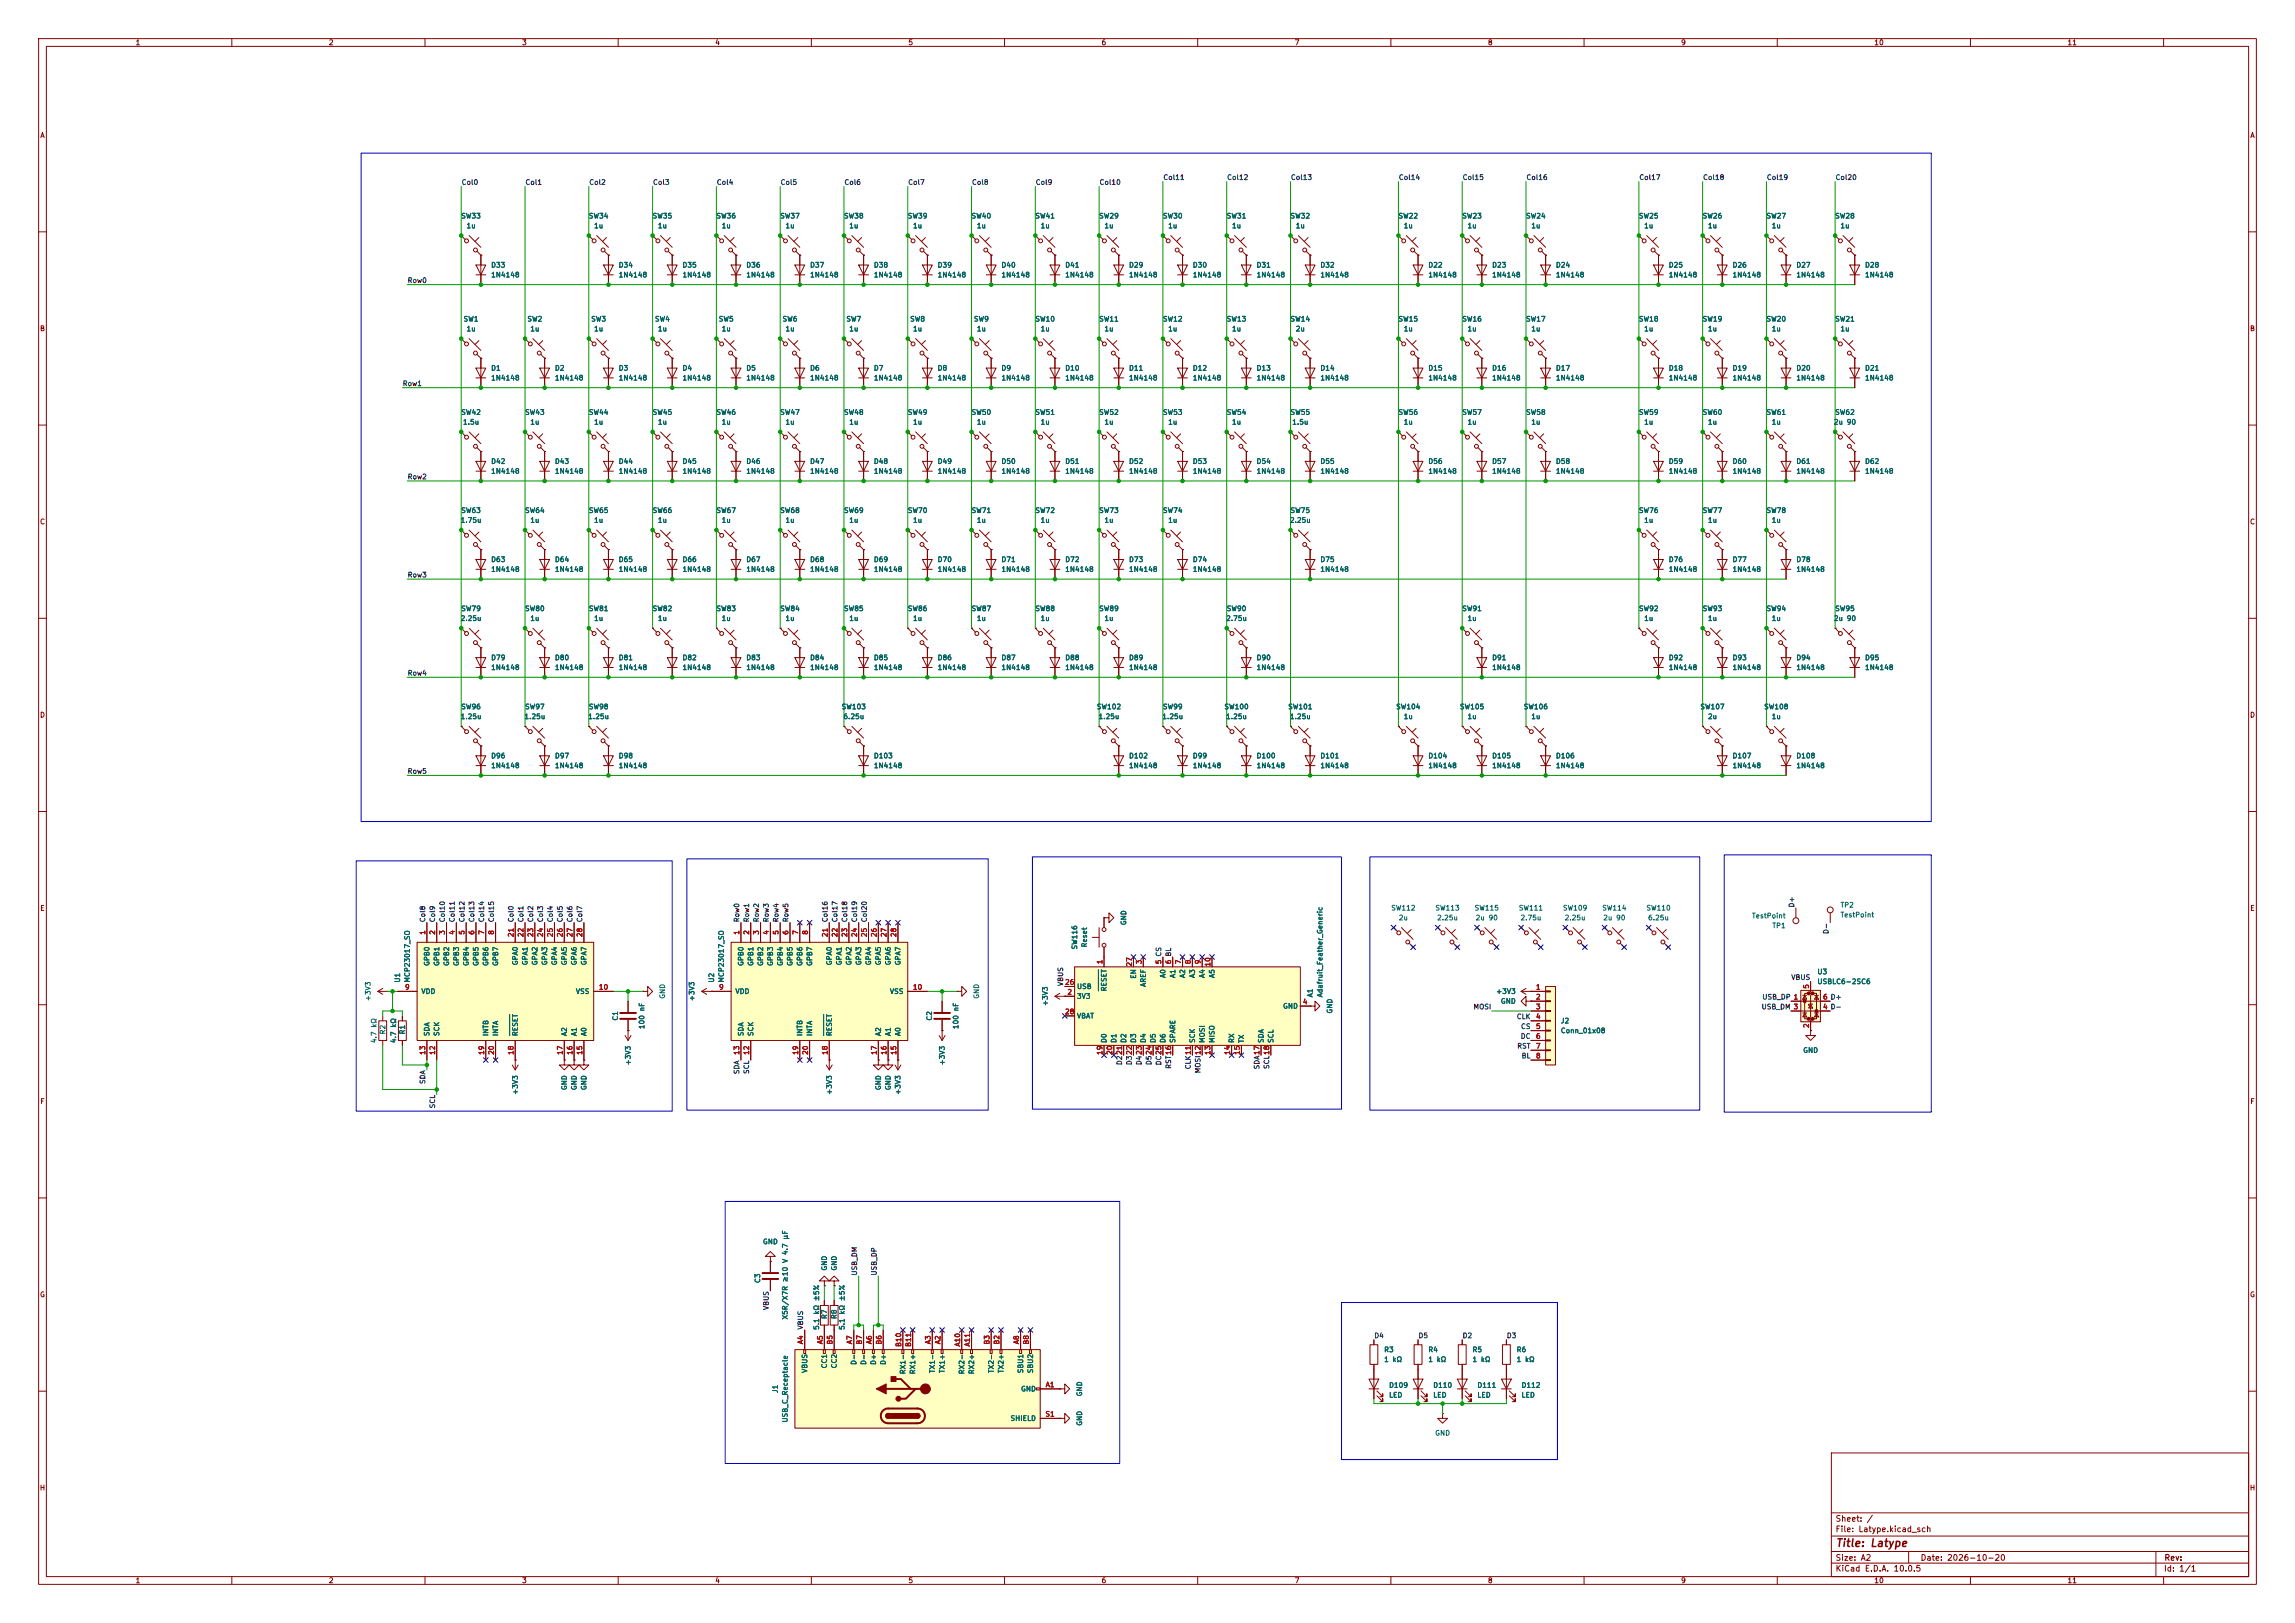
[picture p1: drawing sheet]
<svg xmlns="http://www.w3.org/2000/svg" width="594mm" height="420mm" viewBox="0 0 594 420" stroke-linecap="round" stroke-linejoin="round" font-family="sans-serif">
<defs><g id="words">
<text font-size="2" fill="#840000" x="475" y="400.8">Title: Latype</text>
<g font-size="1.5" fill="#840000">
<text x="475" y="394.1">Sheet: /</text>
<text x="475" y="396.8">File: Latype.kicad_sch</text>
<text x="475" y="407">KiCad E.D.A. 10.0.5</text>
<text x="475" y="404.2">Size: A2</text>
<text x="497" y="404.2">Date: 2026-10-20</text>
<text x="560" y="407">Id: 1/1</text>
<text x="560.1" y="404.2">Rev:</text>
</g>
<g font-size="1.3" fill="#840000">
<text x="35" y="12">1</text>
<text x="85" y="12">2</text>
<text x="135" y="12">3</text>
<text x="185" y="12">4</text>
<text x="235" y="12">5</text>
<text x="285" y="12">6</text>
<text x="335" y="12">7</text>
<text x="385" y="12">8</text>
<text x="435" y="12">9</text>
<text x="485" y="12">10</text>
<text x="535" y="12">11</text>
<text x="10.3" y="36">A</text>
<text x="582.3" y="36">A</text>
<text x="10.2" y="86">B</text>
<text x="582.2" y="86">B</text>
<text x="10.2" y="136">C</text>
<text x="582.2" y="136">C</text>
<text x="10.2" y="186">D</text>
<text x="582.2" y="186">D</text>
<text x="10.3" y="236">E</text>
<text x="582.3" y="236">E</text>
<text x="10.3" y="286">F</text>
<text x="582.3" y="286">F</text>
<text x="10.2" y="336">G</text>
<text x="582.2" y="336">G</text>
<text x="10.2" y="386">H</text>
<text x="582.2" y="386">H</text>
<text x="35" y="410">1</text>
<text x="85" y="410">2</text>
<text x="135" y="410">3</text>
<text x="185" y="410">4</text>
<text x="235" y="410">5</text>
<text x="285" y="410">6</text>
<text x="335" y="410">7</text>
<text x="385" y="410">8</text>
<text x="435" y="410">9</text>
<text x="485" y="410">10</text>
<text x="535" y="410">11</text>
</g>
<g font-size="1.3" fill="#0f0f0f">
<text x="301" y="46.9">Col11</text>
<text x="317.5" y="46.9">Col12</text>
<text x="334" y="46.9">Col13</text>
<text x="361.9" y="46.9">Col14</text>
<text x="378.4" y="46.9">Col15</text>
<text x="394.9" y="46.9">Col16</text>
<text x="424.2" y="46.9">Col17</text>
<text x="440.7" y="46.9">Col18</text>
<text x="457.2" y="46.9">Col19</text>
<text x="475" y="46.9">Col20</text>
<text x="119.4" y="48.1">Col0</text>
<text x="135.9" y="48.1">Col1</text>
<text x="152.4" y="48.1">Col2</text>
<text x="168.9" y="48.1">Col3</text>
<text x="185.4" y="48.1">Col4</text>
<text x="201.9" y="48.1">Col5</text>
<text x="218.4" y="48.1">Col6</text>
<text x="234.9" y="48.1">Col7</text>
<text x="251.4" y="48.1">Col8</text>
<text x="267.9" y="48.1">Col9</text>
<text x="284.5" y="48.1">Col10</text>
<text x="105.4" y="73.5">Row0</text>
<text x="104.1" y="100.2">Row1</text>
<text x="105.4" y="124.3">Row2</text>
<text x="105.4" y="149.7">Row3</text>
<text x="105.4" y="175.1">Row4</text>
<text x="105.4" y="200.5">Row5</text>
<text x="110.4" y="238.8" transform="rotate(-90 110.4 238.8)">Col8</text>
<text x="112.9" y="238.8" transform="rotate(-90 112.9 238.8)">Col9</text>
<text x="115.4" y="238.8" transform="rotate(-90 115.4 238.8)">Col10</text>
<text x="118" y="238.8" transform="rotate(-90 118 238.8)">Col11</text>
<text x="120.5" y="238.8" transform="rotate(-90 120.5 238.8)">Col12</text>
<text x="123.1" y="238.8" transform="rotate(-90 123.1 238.8)">Col13</text>
<text x="125.6" y="238.8" transform="rotate(-90 125.6 238.8)">Col14</text>
<text x="128.1" y="238.8" transform="rotate(-90 128.1 238.8)">Col15</text>
<text x="133.2" y="238.8" transform="rotate(-90 133.2 238.8)">Col0</text>
<text x="135.8" y="238.8" transform="rotate(-90 135.8 238.8)">Col1</text>
<text x="138.3" y="238.8" transform="rotate(-90 138.3 238.8)">Col2</text>
<text x="140.8" y="238.8" transform="rotate(-90 140.8 238.8)">Col3</text>
<text x="143.4" y="238.8" transform="rotate(-90 143.4 238.8)">Col4</text>
<text x="145.9" y="238.8" transform="rotate(-90 145.9 238.8)">Col5</text>
<text x="148.5" y="238.8" transform="rotate(-90 148.5 238.8)">Col6</text>
<text x="151" y="238.8" transform="rotate(-90 151 238.8)">Col7</text>
<text x="191.6" y="238.8" transform="rotate(-90 191.6 238.8)">Row0</text>
<text x="194.2" y="238.8" transform="rotate(-90 194.2 238.8)">Row1</text>
<text x="196.7" y="238.8" transform="rotate(-90 196.7 238.8)">Row2</text>
<text x="199.3" y="238.8" transform="rotate(-90 199.3 238.8)">Row3</text>
<text x="201.8" y="238.8" transform="rotate(-90 201.8 238.8)">Row4</text>
<text x="204.3" y="238.8" transform="rotate(-90 204.3 238.8)">Row5</text>
<text x="214.5" y="238.8" transform="rotate(-90 214.5 238.8)">Col16</text>
<text x="217" y="238.8" transform="rotate(-90 217 238.8)">Col17</text>
<text x="219.6" y="238.8" transform="rotate(-90 219.6 238.8)">Col18</text>
<text x="222.1" y="238.8" transform="rotate(-90 222.1 238.8)">Col19</text>
<text x="224.7" y="238.8" transform="rotate(-90 224.7 238.8)">Col20</text>
<text x="464.7" y="235" transform="rotate(-90 464.7 235)">D+</text>
<text x="473.6" y="241.8" transform="rotate(-90 473.6 241.8)">D−</text>
<text x="275.5" y="255.3" transform="rotate(-90 275.5 255.3)">VBUS</text>
<text x="463.5" y="253.9">VBUS</text>
<text x="381.3" y="261.5">MOSI</text>
<text x="455.8" y="261.5">USB_DM 3</text>
<text x="456" y="259">USB_DP 1</text>
<text x="392.4" y="264">CLK</text>
<text x="393.5" y="269.1">DC</text>
<text x="393.5" y="266.6">CS</text>
<text x="290.7" y="275.8" transform="rotate(-90 290.7 275.8)">D221</text>
<text x="293.2" y="275.8" transform="rotate(-90 293.2 275.8)">D322</text>
<text x="295.8" y="275.8" transform="rotate(-90 295.8 275.8)">D423</text>
<text x="298.3" y="275.8" transform="rotate(-90 298.3 275.8)">D524</text>
<text x="300.9" y="275.8" transform="rotate(-90 300.9 275.8)">DC25</text>
<text x="392.6" y="271.7">RST</text>
<text x="393.7" y="274.2">BL</text>
<text x="110.4" y="280.7" transform="rotate(-90 110.4 280.7)">SDA</text>
<text x="191.6" y="278.1" transform="rotate(-90 191.6 278.1)">SDA</text>
<text x="194.2" y="278.1" transform="rotate(-90 194.2 278.1)">SCL</text>
<text x="303.4" y="276.7" transform="rotate(-90 303.4 276.7)">RST16</text>
<text x="308.5" y="276.8" transform="rotate(-90 308.5 276.8)">CLK11</text>
<text x="311" y="277.9" transform="rotate(-90 311 277.9)">MOSI12</text>
<text x="326.3" y="276.8" transform="rotate(-90 326.3 276.8)">SDA17</text>
<text x="328.8" y="276.8" transform="rotate(-90 328.8 276.8)">SCL18</text>
<text x="112.9" y="286.9" transform="rotate(-90 112.9 286.9)">SCL</text>
<text x="222.1" y="330.2" transform="rotate(-90 222.1 330.2)">USB_DM</text>
<text x="227.2" y="330.2" transform="rotate(-90 227.2 330.2)">USB_DP</text>
<text x="199.3" y="339.1" transform="rotate(-90 199.3 339.1)">VBUS</text>
<text x="208.2" y="344.2" transform="rotate(-90 208.2 344.2)">VBUS</text>
<text x="355.6" y="346.6">D4</text>
<text x="367" y="346.6">D5</text>
<text x="378.4" y="346.6">D2</text>
<text x="389.9" y="346.6">D3</text>
</g>
<g font-size="1.3" fill="#006464">
<text x="119.3" y="56.8">SW33</text>
<text x="120.6" y="59.4">1u</text>
<text x="152.3" y="56.8">SW34</text>
<text x="153.6" y="59.4">1u</text>
<text x="168.8" y="56.8">SW35</text>
<text x="170.1" y="59.4">1u</text>
<text x="185.3" y="56.8">SW36</text>
<text x="186.7" y="59.4">1u</text>
<text x="201.8" y="56.8">SW37</text>
<text x="203.2" y="59.4">1u</text>
<text x="218.3" y="56.8">SW38</text>
<text x="219.7" y="59.4">1u</text>
<text x="234.8" y="56.8">SW39</text>
<text x="236.2" y="59.4">1u</text>
<text x="251.3" y="56.8">SW40</text>
<text x="252.7" y="59.4">1u</text>
<text x="267.8" y="56.8">SW41</text>
<text x="269.2" y="59.4">1u</text>
<text x="284.4" y="56.8">SW29</text>
<text x="285.7" y="59.4">1u</text>
<text x="300.9" y="56.8">SW30</text>
<text x="302.2" y="59.4">1u</text>
<text x="317.4" y="56.8">SW31</text>
<text x="318.7" y="59.4">1u</text>
<text x="333.9" y="56.8">SW32</text>
<text x="335.2" y="59.4">1u</text>
<text x="361.8" y="56.8">SW22</text>
<text x="363.2" y="59.4">1u</text>
<text x="378.3" y="56.8">SW23</text>
<text x="379.7" y="59.4">1u</text>
<text x="394.8" y="56.8">SW24</text>
<text x="396.2" y="59.4">1u</text>
<text x="424.1" y="56.8">SW25</text>
<text x="425.4" y="59.4">1u</text>
<text x="440.6" y="56.8">SW26</text>
<text x="441.9" y="59.4">1u</text>
<text x="457.1" y="56.8">SW27</text>
<text x="458.4" y="59.4">1u</text>
<text x="474.9" y="56.8">SW28</text>
<text x="476.2" y="59.4">1u</text>
<text x="127" y="69.5">D33</text>
<text x="160" y="69.5">D34</text>
<text x="176.5" y="69.5">D35</text>
<text x="193" y="69.5">D36</text>
<text x="209.5" y="69.5">D37</text>
<text x="226" y="69.5">D38</text>
<text x="242.6" y="69.5">D39</text>
<text x="259.1" y="69.5">D40</text>
<text x="275.6" y="69.5">D41</text>
<text x="292.1" y="69.5">D29</text>
<text x="308.6" y="69.5">D30</text>
<text x="325.1" y="69.5">D31</text>
<text x="341.6" y="69.5">D32</text>
<text x="369.6" y="69.5">D22</text>
<text x="386.1" y="69.5">D23</text>
<text x="402.6" y="69.5">D24</text>
<text x="431.8" y="69.5">D25</text>
<text x="448.3" y="69.5">D26</text>
<text x="464.8" y="69.5">D27</text>
<text x="482.6" y="69.5">D28</text>
<text x="127" y="72.1">1N4148</text>
<text x="160" y="72.1">1N4148</text>
<text x="176.5" y="72.1">1N4148</text>
<text x="193" y="72.1">1N4148</text>
<text x="209.5" y="72.1">1N4148</text>
<text x="226" y="72.1">1N4148</text>
<text x="242.6" y="72.1">1N4148</text>
<text x="259.1" y="72.1">1N4148</text>
<text x="275.6" y="72.1">1N4148</text>
<text x="292.1" y="72.1">1N4148</text>
<text x="308.6" y="72.1">1N4148</text>
<text x="325.1" y="72.1">1N4148</text>
<text x="341.6" y="72.1">1N4148</text>
<text x="369.6" y="72.1">1N4148</text>
<text x="386.1" y="72.1">1N4148</text>
<text x="402.6" y="72.1">1N4148</text>
<text x="431.8" y="72.1">1N4148</text>
<text x="448.3" y="72.1">1N4148</text>
<text x="464.8" y="72.1">1N4148</text>
<text x="482.6" y="72.1">1N4148</text>
<text x="119.9" y="83.5">SW1</text>
<text x="136.4" y="83.5">SW2</text>
<text x="152.9" y="83.5">SW3</text>
<text x="169.4" y="83.5">SW4</text>
<text x="185.9" y="83.5">SW5</text>
<text x="202.4" y="83.5">SW6</text>
<text x="218.9" y="83.5">SW7</text>
<text x="235.4" y="83.5">SW8</text>
<text x="251.9" y="83.5">SW9</text>
<text x="267.8" y="83.5">SW10</text>
<text x="284.4" y="83.5">SW11</text>
<text x="300.9" y="83.5">SW12</text>
<text x="317.4" y="83.5">SW13</text>
<text x="333.9" y="83.5">SW14</text>
<text x="361.8" y="83.5">SW15</text>
<text x="378.3" y="83.5">SW16</text>
<text x="394.8" y="83.5">SW17</text>
<text x="424.1" y="83.5">SW18</text>
<text x="440.6" y="83.5">SW19</text>
<text x="457.1" y="83.5">SW20</text>
<text x="474.9" y="83.5">SW21</text>
<text x="120.6" y="86.1">1u</text>
<text x="137.1" y="86.1">1u</text>
<text x="153.6" y="86.1">1u</text>
<text x="170.1" y="86.1">1u</text>
<text x="186.7" y="86.1">1u</text>
<text x="203.2" y="86.1">1u</text>
<text x="219.7" y="86.1">1u</text>
<text x="236.2" y="86.1">1u</text>
<text x="252.7" y="86.1">1u</text>
<text x="269.2" y="86.1">1u</text>
<text x="285.7" y="86.1">1u</text>
<text x="302.2" y="86.1">1u</text>
<text x="318.7" y="86.1">1u</text>
<text x="335.2" y="86.1">2u</text>
<text x="363.2" y="86.1">1u</text>
<text x="379.7" y="86.1">1u</text>
<text x="396.2" y="86.1">1u</text>
<text x="425.4" y="86.1">1u</text>
<text x="441.9" y="86.1">1u</text>
<text x="458.4" y="86.1">1u</text>
<text x="476.2" y="86.1">1u</text>
<text x="127" y="96.2">D1</text>
<text x="127" y="98.8">1N4148</text>
<text x="143.5" y="96.2">D2</text>
<text x="143.5" y="98.8">1N4148</text>
<text x="160" y="96.2">D3</text>
<text x="160" y="98.8">1N4148</text>
<text x="176.5" y="96.2">D4</text>
<text x="176.5" y="98.8">1N4148</text>
<text x="193" y="96.2">D5</text>
<text x="193" y="98.8">1N4148</text>
<text x="209.5" y="96.2">D6</text>
<text x="209.5" y="98.8">1N4148</text>
<text x="226" y="96.2">D7</text>
<text x="226" y="98.8">1N4148</text>
<text x="242.6" y="96.2">D8</text>
<text x="242.6" y="98.8">1N4148</text>
<text x="259.1" y="96.2">D9</text>
<text x="259.1" y="98.8">1N4148</text>
<text x="275.6" y="96.2">D10</text>
<text x="275.6" y="98.8">1N4148</text>
<text x="292.1" y="96.2">D11</text>
<text x="292.1" y="98.8">1N4148</text>
<text x="308.6" y="96.2">D12</text>
<text x="308.6" y="98.8">1N4148</text>
<text x="325.1" y="96.2">D13</text>
<text x="325.1" y="98.8">1N4148</text>
<text x="341.6" y="96.2">D14</text>
<text x="341.6" y="98.8">1N4148</text>
<text x="369.6" y="96.2">D15</text>
<text x="369.6" y="98.8">1N4148</text>
<text x="386.1" y="96.2">D16</text>
<text x="386.1" y="98.8">1N4148</text>
<text x="402.6" y="96.2">D17</text>
<text x="402.6" y="98.8">1N4148</text>
<text x="431.8" y="96.2">D18</text>
<text x="431.8" y="98.8">1N4148</text>
<text x="448.3" y="96.2">D19</text>
<text x="448.3" y="98.8">1N4148</text>
<text x="464.8" y="96.2">D20</text>
<text x="464.8" y="98.8">1N4148</text>
<text x="482.6" y="96.2">D21</text>
<text x="482.6" y="98.8">1N4148</text>
<text x="119.3" y="107.6">SW42</text>
<text x="135.8" y="107.6">SW43</text>
<text x="152.3" y="107.6">SW44</text>
<text x="168.8" y="107.6">SW45</text>
<text x="185.3" y="107.6">SW46</text>
<text x="201.8" y="107.6">SW47</text>
<text x="218.3" y="107.6">SW48</text>
<text x="234.8" y="107.6">SW49</text>
<text x="251.3" y="107.6">SW50</text>
<text x="267.8" y="107.6">SW51</text>
<text x="284.4" y="107.6">SW52</text>
<text x="300.9" y="107.6">SW53</text>
<text x="317.4" y="107.6">SW54</text>
<text x="333.9" y="107.6">SW55</text>
<text x="361.8" y="107.6">SW56</text>
<text x="378.3" y="107.6">SW57</text>
<text x="394.8" y="107.6">SW58</text>
<text x="424.1" y="107.6">SW59</text>
<text x="440.6" y="107.6">SW60</text>
<text x="457.1" y="107.6">SW61</text>
<text x="474.9" y="107.6">SW62</text>
<text x="119.7" y="110.2">1.5u</text>
<text x="137.1" y="110.2">1u</text>
<text x="153.6" y="110.2">1u</text>
<text x="170.1" y="110.2">1u</text>
<text x="186.7" y="110.2">1u</text>
<text x="203.2" y="110.2">1u</text>
<text x="219.7" y="110.2">1u</text>
<text x="236.2" y="110.2">1u</text>
<text x="252.7" y="110.2">1u</text>
<text x="269.2" y="110.2">1u</text>
<text x="285.7" y="110.2">1u</text>
<text x="302.2" y="110.2">1u</text>
<text x="318.7" y="110.2">1u</text>
<text x="334.3" y="110.2">1.5u</text>
<text x="363.2" y="110.2">1u</text>
<text x="379.7" y="110.2">1u</text>
<text x="396.2" y="110.2">1u</text>
<text x="425.4" y="110.2">1u</text>
<text x="441.9" y="110.2">1u</text>
<text x="458.4" y="110.2">1u</text>
<text x="474.5" y="110.2">2u 90</text>
<text x="127" y="120.3">D42</text>
<text x="127" y="122.9">1N4148</text>
<text x="143.5" y="120.3">D43</text>
<text x="143.5" y="122.9">1N4148</text>
<text x="160" y="120.3">D44</text>
<text x="160" y="122.9">1N4148</text>
<text x="176.5" y="120.3">D45</text>
<text x="176.5" y="122.9">1N4148</text>
<text x="193" y="120.3">D46</text>
<text x="193" y="122.9">1N4148</text>
<text x="209.5" y="120.3">D47</text>
<text x="209.5" y="122.9">1N4148</text>
<text x="226" y="120.3">D48</text>
<text x="226" y="122.9">1N4148</text>
<text x="242.6" y="120.3">D49</text>
<text x="242.6" y="122.9">1N4148</text>
<text x="259.1" y="120.3">D50</text>
<text x="259.1" y="122.9">1N4148</text>
<text x="275.6" y="120.3">D51</text>
<text x="275.6" y="122.9">1N4148</text>
<text x="292.1" y="120.3">D52</text>
<text x="292.1" y="122.9">1N4148</text>
<text x="308.6" y="120.3">D53</text>
<text x="308.6" y="122.9">1N4148</text>
<text x="325.1" y="120.3">D54</text>
<text x="325.1" y="122.9">1N4148</text>
<text x="341.6" y="120.3">D55</text>
<text x="341.6" y="122.9">1N4148</text>
<text x="369.6" y="120.3">D56</text>
<text x="369.6" y="122.9">1N4148</text>
<text x="386.1" y="120.3">D57</text>
<text x="386.1" y="122.9">1N4148</text>
<text x="402.6" y="120.3">D58</text>
<text x="402.6" y="122.9">1N4148</text>
<text x="431.8" y="120.3">D59</text>
<text x="431.8" y="122.9">1N4148</text>
<text x="448.3" y="120.3">D60</text>
<text x="448.3" y="122.9">1N4148</text>
<text x="464.8" y="120.3">D61</text>
<text x="464.8" y="122.9">1N4148</text>
<text x="482.6" y="120.3">D62</text>
<text x="482.6" y="122.9">1N4148</text>
<text x="119.1" y="135.6">1.75u</text>
<text x="119.3" y="133">SW63</text>
<text x="135.8" y="133">SW64</text>
<text x="137.1" y="135.6">1u</text>
<text x="152.3" y="133">SW65</text>
<text x="153.6" y="135.6">1u</text>
<text x="168.8" y="133">SW66</text>
<text x="170.1" y="135.6">1u</text>
<text x="185.3" y="133">SW67</text>
<text x="186.7" y="135.6">1u</text>
<text x="201.8" y="133">SW68</text>
<text x="203.2" y="135.6">1u</text>
<text x="218.3" y="133">SW69</text>
<text x="219.7" y="135.6">1u</text>
<text x="234.8" y="133">SW70</text>
<text x="236.2" y="135.6">1u</text>
<text x="251.3" y="133">SW71</text>
<text x="252.7" y="135.6">1u</text>
<text x="267.8" y="133">SW72</text>
<text x="269.2" y="135.6">1u</text>
<text x="284.4" y="133">SW73</text>
<text x="285.7" y="135.6">1u</text>
<text x="300.9" y="133">SW74</text>
<text x="302.2" y="135.6">1u</text>
<text x="333.7" y="135.6">2.25u</text>
<text x="333.9" y="133">SW75</text>
<text x="424.1" y="133">SW76</text>
<text x="425.4" y="135.6">1u</text>
<text x="440.6" y="133">SW77</text>
<text x="441.9" y="135.6">1u</text>
<text x="457.1" y="133">SW78</text>
<text x="458.4" y="135.6">1u</text>
<text x="127" y="145.7">D63</text>
<text x="127" y="148.3">1N4148</text>
<text x="143.5" y="145.7">D64</text>
<text x="143.5" y="148.3">1N4148</text>
<text x="160" y="145.7">D65</text>
<text x="160" y="148.3">1N4148</text>
<text x="176.5" y="145.7">D66</text>
<text x="176.5" y="148.3">1N4148</text>
<text x="193" y="145.7">D67</text>
<text x="193" y="148.3">1N4148</text>
<text x="209.5" y="145.7">D68</text>
<text x="209.5" y="148.3">1N4148</text>
<text x="226" y="145.7">D69</text>
<text x="226" y="148.3">1N4148</text>
<text x="242.6" y="145.7">D70</text>
<text x="242.6" y="148.3">1N4148</text>
<text x="259.1" y="145.7">D71</text>
<text x="259.1" y="148.3">1N4148</text>
<text x="275.6" y="145.7">D72</text>
<text x="275.6" y="148.3">1N4148</text>
<text x="292.1" y="145.7">D73</text>
<text x="292.1" y="148.3">1N4148</text>
<text x="308.6" y="145.7">D74</text>
<text x="308.6" y="148.3">1N4148</text>
<text x="341.6" y="145.7">D75</text>
<text x="341.6" y="148.3">1N4148</text>
<text x="431.8" y="145.7">D76</text>
<text x="431.8" y="148.3">1N4148</text>
<text x="448.3" y="145.7">D77</text>
<text x="448.3" y="148.3">1N4148</text>
<text x="464.8" y="145.7">D78</text>
<text x="464.8" y="148.3">1N4148</text>
<text x="119.1" y="161">2.25u</text>
<text x="119.3" y="158.4">SW79</text>
<text x="135.8" y="158.4">SW80</text>
<text x="137.1" y="161">1u</text>
<text x="152.3" y="158.4">SW81</text>
<text x="153.6" y="161">1u</text>
<text x="168.8" y="158.4">SW82</text>
<text x="170.1" y="161">1u</text>
<text x="185.3" y="158.4">SW83</text>
<text x="186.7" y="161">1u</text>
<text x="201.8" y="158.4">SW84</text>
<text x="203.2" y="161">1u</text>
<text x="218.3" y="158.4">SW85</text>
<text x="219.7" y="161">1u</text>
<text x="234.8" y="158.4">SW86</text>
<text x="236.2" y="161">1u</text>
<text x="251.3" y="158.4">SW87</text>
<text x="252.7" y="161">1u</text>
<text x="267.8" y="158.4">SW88</text>
<text x="269.2" y="161">1u</text>
<text x="284.4" y="158.4">SW89</text>
<text x="285.7" y="161">1u</text>
<text x="317.2" y="161">2.75u</text>
<text x="317.4" y="158.4">SW90</text>
<text x="378.3" y="158.4">SW91</text>
<text x="379.7" y="161">1u</text>
<text x="424.1" y="158.4">SW92</text>
<text x="425.4" y="161">1u</text>
<text x="440.6" y="158.4">SW93</text>
<text x="441.9" y="161">1u</text>
<text x="457.1" y="158.4">SW94</text>
<text x="458.4" y="161">1u</text>
<text x="474.5" y="161">2u 90</text>
<text x="474.9" y="158.4">SW95</text>
<text x="127" y="171.1">D79</text>
<text x="127" y="173.7">1N4148</text>
<text x="143.5" y="171.1">D80</text>
<text x="143.5" y="173.7">1N4148</text>
<text x="160" y="171.1">D81</text>
<text x="160" y="173.7">1N4148</text>
<text x="176.5" y="171.1">D82</text>
<text x="176.5" y="173.7">1N4148</text>
<text x="193" y="171.1">D83</text>
<text x="193" y="173.7">1N4148</text>
<text x="209.5" y="171.1">D84</text>
<text x="209.5" y="173.7">1N4148</text>
<text x="226" y="171.1">D85</text>
<text x="226" y="173.7">1N4148</text>
<text x="242.6" y="171.1">D86</text>
<text x="242.6" y="173.7">1N4148</text>
<text x="259.1" y="171.1">D87</text>
<text x="259.1" y="173.7">1N4148</text>
<text x="275.6" y="171.1">D88</text>
<text x="275.6" y="173.7">1N4148</text>
<text x="292.1" y="171.1">D89</text>
<text x="292.1" y="173.7">1N4148</text>
<text x="325.1" y="171.1">D90</text>
<text x="325.1" y="173.7">1N4148</text>
<text x="386.1" y="171.1">D91</text>
<text x="386.1" y="173.7">1N4148</text>
<text x="431.8" y="171.1">D92</text>
<text x="431.8" y="173.7">1N4148</text>
<text x="448.3" y="171.1">D93</text>
<text x="448.3" y="173.7">1N4148</text>
<text x="464.8" y="171.1">D94</text>
<text x="464.8" y="173.7">1N4148</text>
<text x="482.6" y="171.1">D95</text>
<text x="482.6" y="173.7">1N4148</text>
<text x="119.3" y="183.8">SW96</text>
<text x="135.8" y="183.8">SW97</text>
<text x="152.3" y="183.8">SW98</text>
<text x="217.7" y="183.8">SW103</text>
<text x="283.7" y="183.8">SW102</text>
<text x="300.9" y="183.8">SW99</text>
<text x="316.8" y="183.8">SW100</text>
<text x="333.3" y="183.8">SW101</text>
<text x="361.2" y="183.8">SW104</text>
<text x="377.7" y="183.8">SW105</text>
<text x="394.2" y="183.8">SW106</text>
<text x="440" y="183.8">SW107</text>
<text x="456.5" y="183.8">SW108</text>
<text x="119.1" y="186.4">1.25u</text>
<text x="135.6" y="186.4">1.25u</text>
<text x="152.1" y="186.4">1.25u</text>
<text x="218.2" y="186.4">6.25u</text>
<text x="284.2" y="186.4">1.25u</text>
<text x="300.7" y="186.4">1.25u</text>
<text x="317.2" y="186.4">1.25u</text>
<text x="333.7" y="186.4">1.25u</text>
<text x="363.2" y="186.4">1u</text>
<text x="379.7" y="186.4">1u</text>
<text x="396.2" y="186.4">1u</text>
<text x="441.9" y="186.4">2u</text>
<text x="458.4" y="186.4">1u</text>
<text x="127" y="196.5">D96</text>
<text x="143.5" y="196.5">D97</text>
<text x="160" y="196.5">D98</text>
<text x="226" y="196.5">D103</text>
<text x="292.1" y="196.5">D102</text>
<text x="308.6" y="196.5">D99</text>
<text x="325.1" y="196.5">D100</text>
<text x="341.6" y="196.5">D101</text>
<text x="369.6" y="196.5">D104</text>
<text x="386.1" y="196.5">D105</text>
<text x="402.6" y="196.5">D106</text>
<text x="448.3" y="196.5">D107</text>
<text x="464.8" y="196.5">D108</text>
<text x="127" y="199.1">1N4148</text>
<text x="143.5" y="199.1">1N4148</text>
<text x="160" y="199.1">1N4148</text>
<text x="226" y="199.1">1N4148</text>
<text x="292.1" y="199.1">1N4148</text>
<text x="308.6" y="199.1">1N4148</text>
<text x="325.1" y="199.1">1N4148</text>
<text x="341.6" y="199.1">1N4148</text>
<text x="369.6" y="199.1">1N4148</text>
<text x="386.1" y="199.1">1N4148</text>
<text x="402.6" y="199.1">1N4148</text>
<text x="448.3" y="199.1">1N4148</text>
<text x="464.8" y="199.1">1N4148</text>
<text x="291.8" y="239.6" transform="rotate(-90 291.8 239.6)">GND</text>
<text x="359.9" y="235.9">SW112</text>
<text x="361.9" y="238.5">2u</text>
<text x="371.4" y="235.9">SW113</text>
<text x="371.8" y="238.5">2.25u</text>
<text x="381.5" y="235.9">SW115</text>
<text x="381.8" y="238.5">2u 90</text>
<text x="393" y="235.9">SW111</text>
<text x="393.4" y="238.5">2.75u</text>
<text x="404.4" y="235.9">SW109</text>
<text x="404.9" y="238.5">2.25u</text>
<text x="414.6" y="235.9">SW114</text>
<text x="414.8" y="238.5">2u 90</text>
<text x="426" y="235.9">SW110</text>
<text x="426.4" y="238.5">6.25u</text>
<text x="453.3" y="237.9">TestPoint</text>
<text x="476.2" y="235.2">TP2</text>
<text x="476.2" y="237.7">TestPoint</text>
<text x="279.1" y="245.8" transform="rotate(-90 279.1 245.8)">SW116</text>
<text x="281.6" y="245.3" transform="rotate(-90 281.6 245.3)">Reset</text>
<text x="458.6" y="240.5">TP1</text>
<text x="111.5" y="250.1" transform="rotate(-90 111.5 250.1)">GPB0</text>
<text x="114" y="250.1" transform="rotate(-90 114 250.1)">GPB1</text>
<text x="116.5" y="250.1" transform="rotate(-90 116.5 250.1)">GPB2</text>
<text x="119.1" y="250.1" transform="rotate(-90 119.1 250.1)">GPB3</text>
<text x="121.6" y="250.1" transform="rotate(-90 121.6 250.1)">GPB4</text>
<text x="124.2" y="250.1" transform="rotate(-90 124.2 250.1)">GPB5</text>
<text x="126.7" y="250.1" transform="rotate(-90 126.7 250.1)">GPB6</text>
<text x="129.2" y="250.1" transform="rotate(-90 129.2 250.1)">GPB7</text>
<text x="134.3" y="249.9" transform="rotate(-90 134.3 249.9)">GPA0</text>
<text x="136.9" y="249.9" transform="rotate(-90 136.9 249.9)">GPA1</text>
<text x="139.4" y="249.9" transform="rotate(-90 139.4 249.9)">GPA2</text>
<text x="141.9" y="249.9" transform="rotate(-90 141.9 249.9)">GPA3</text>
<text x="144.5" y="249.9" transform="rotate(-90 144.5 249.9)">GPA4</text>
<text x="147" y="249.9" transform="rotate(-90 147 249.9)">GPA5</text>
<text x="149.6" y="249.9" transform="rotate(-90 149.6 249.9)">GPA6</text>
<text x="152.1" y="249.9" transform="rotate(-90 152.1 249.9)">GPA7</text>
<text x="192.7" y="250.1" transform="rotate(-90 192.7 250.1)">GPB0</text>
<text x="195.3" y="250.1" transform="rotate(-90 195.3 250.1)">GPB1</text>
<text x="197.8" y="250.1" transform="rotate(-90 197.8 250.1)">GPB2</text>
<text x="200.4" y="250.1" transform="rotate(-90 200.4 250.1)">GPB3</text>
<text x="202.9" y="250.1" transform="rotate(-90 202.9 250.1)">GPB4</text>
<text x="205.4" y="250.1" transform="rotate(-90 205.4 250.1)">GPB5</text>
<text x="208" y="250.1" transform="rotate(-90 208 250.1)">GPB6</text>
<text x="210.5" y="250.1" transform="rotate(-90 210.5 250.1)">GPB7</text>
<text x="215.6" y="249.9" transform="rotate(-90 215.6 249.9)">GPA0</text>
<text x="218.1" y="249.9" transform="rotate(-90 218.1 249.9)">GPA1</text>
<text x="220.7" y="249.9" transform="rotate(-90 220.7 249.9)">GPA2</text>
<text x="223.2" y="249.9" transform="rotate(-90 223.2 249.9)">GPA3</text>
<text x="225.8" y="249.9" transform="rotate(-90 225.8 249.9)">GPA4</text>
<text x="228.3" y="249.9" transform="rotate(-90 228.3 249.9)">GPA5</text>
<text x="230.8" y="249.9" transform="rotate(-90 230.8 249.9)">GPA6</text>
<text x="233.4" y="249.9" transform="rotate(-90 233.4 249.9)">GPA7</text>
<text x="103.8" y="254.4" transform="rotate(-90 103.8 254.4)">U1</text>
<text x="106.4" y="254.4" transform="rotate(-90 106.4 254.4)">MCP23017_SO</text>
<text x="108.9" y="257.5">VDD</text>
<text x="148.9" y="257.5">VSS</text>
<text x="185.1" y="254.4" transform="rotate(-90 185.1 254.4)">U2</text>
<text x="187.7" y="254.4" transform="rotate(-90 187.7 254.4)">MCP23017_SO</text>
<text x="190.2" y="257.5">VDD</text>
<text x="230.2" y="257.5">VSS</text>
<text x="278.6" y="256.2">USB</text>
<text x="286.7" y="256.7" transform="rotate(-90 286.7 256.7)">RESET</text>
<text x="294.3" y="253.4" transform="rotate(-90 294.3 253.4)">EN</text>
<text x="296.9" y="255.5" transform="rotate(-90 296.9 255.5)">AREF</text>
<text x="302" y="253.2" transform="rotate(-90 302 253.2)">A0</text>
<text x="304.5" y="253.2" transform="rotate(-90 304.5 253.2)">A1</text>
<text x="307" y="253.2" transform="rotate(-90 307 253.2)">A2</text>
<text x="309.6" y="253.2" transform="rotate(-90 309.6 253.2)">A3</text>
<text x="312.1" y="253.2" transform="rotate(-90 312.1 253.2)">A4</text>
<text x="314.7" y="253.2" transform="rotate(-90 314.7 253.2)">A5</text>
<text x="387.1" y="257.5">+3V3</text>
<text x="470.3" y="252.4">U3</text>
<text x="470.3" y="255">USBLC6-2SC6</text>
<text x="96.2" y="259.2" transform="rotate(-90 96.2 259.2)">+3V3</text>
<text x="172.4" y="258.6" transform="rotate(-90 172.4 258.6)">GND</text>
<text x="180" y="259.2" transform="rotate(-90 180 259.2)">+3V3</text>
<text x="253.7" y="258.6" transform="rotate(-90 253.7 258.6)">GND</text>
<text x="271.5" y="260.5" transform="rotate(-90 271.5 260.5)">+3V3</text>
<text x="278.6" y="258.8">3V3</text>
<text x="278.6" y="263.9">VBAT</text>
<text x="331.9" y="261.3">GND</text>
<text x="340.1" y="258.2" transform="rotate(-90 340.1 258.2)">A1</text>
<text x="342.6" y="258.2" transform="rotate(-90 342.6 258.2)">Adafruit_Feather_Generic</text>
<text x="345.1" y="262.4" transform="rotate(-90 345.1 262.4)">GND</text>
<text x="388.3" y="260">GND</text>
<text x="100" y="267.8" transform="rotate(-90 100 267.8)">R2</text>
<text x="105.1" y="267.8" transform="rotate(-90 105.1 267.8)">R1</text>
<text x="111.5" y="268.3" transform="rotate(-90 111.5 268.3)">SDA</text>
<text x="114" y="268.3" transform="rotate(-90 114 268.3)">SCK</text>
<text x="126.7" y="268.3" transform="rotate(-90 126.7 268.3)">INTB</text>
<text x="129.2" y="268.3" transform="rotate(-90 129.2 268.3)">INTA</text>
<text x="134.3" y="268.3" transform="rotate(-90 134.3 268.3)">RESET</text>
<text x="147" y="268.3" transform="rotate(-90 147 268.3)">A2</text>
<text x="149.6" y="268.3" transform="rotate(-90 149.6 268.3)">A1</text>
<text x="152.1" y="268.3" transform="rotate(-90 152.1 268.3)">A0</text>
<text x="160.2" y="264.3" transform="rotate(-90 160.2 264.3)">C1</text>
<text x="167.1" y="266.4" transform="rotate(-90 167.1 266.4)">100 nF</text>
<text x="192.7" y="268.3" transform="rotate(-90 192.7 268.3)">SDA</text>
<text x="195.3" y="268.3" transform="rotate(-90 195.3 268.3)">SCK</text>
<text x="208" y="268.3" transform="rotate(-90 208 268.3)">INTB</text>
<text x="210.5" y="268.3" transform="rotate(-90 210.5 268.3)">INTA</text>
<text x="215.6" y="268.3" transform="rotate(-90 215.6 268.3)">RESET</text>
<text x="228.3" y="268.3" transform="rotate(-90 228.3 268.3)">A2</text>
<text x="230.8" y="268.3" transform="rotate(-90 230.8 268.3)">A1</text>
<text x="233.4" y="268.3" transform="rotate(-90 233.4 268.3)">A0</text>
<text x="241.5" y="264.3" transform="rotate(-90 241.5 264.3)">C2</text>
<text x="248.4" y="266.4" transform="rotate(-90 248.4 266.4)">100 nF</text>
<text x="403.8" y="265.1">J2</text>
<text x="403.8" y="267.7">Conn_01x08</text>
<text x="97.7" y="270.1" transform="rotate(-90 97.7 270.1)">4.7 kΩ</text>
<text x="102.8" y="270.1" transform="rotate(-90 102.8 270.1)">4.7 kΩ</text>
<text x="163.5" y="275.8" transform="rotate(-90 163.5 275.8)">+3V3</text>
<text x="244.8" y="275.8" transform="rotate(-90 244.8 275.8)">+3V3</text>
<text x="286.7" y="270" transform="rotate(-90 286.7 270)">D0</text>
<text x="289.3" y="270" transform="rotate(-90 289.3 270)">D1</text>
<text x="291.8" y="270" transform="rotate(-90 291.8 270)">D2</text>
<text x="294.3" y="270" transform="rotate(-90 294.3 270)">D3</text>
<text x="296.9" y="270" transform="rotate(-90 296.9 270)">D4</text>
<text x="299.4" y="270" transform="rotate(-90 299.4 270)">D5</text>
<text x="302" y="270" transform="rotate(-90 302 270)">D6</text>
<text x="304.5" y="270" transform="rotate(-90 304.5 270)">SPARE</text>
<text x="309.6" y="270" transform="rotate(-90 309.6 270)">SCK</text>
<text x="312.1" y="270" transform="rotate(-90 312.1 270)">MOSI</text>
<text x="314.7" y="270" transform="rotate(-90 314.7 270)">MISO</text>
<text x="319.7" y="270" transform="rotate(-90 319.7 270)">RX</text>
<text x="322.3" y="270" transform="rotate(-90 322.3 270)">TX</text>
<text x="327.4" y="270" transform="rotate(-90 327.4 270)">SDA</text>
<text x="329.9" y="270" transform="rotate(-90 329.9 270)">SCL</text>
<text x="466.6" y="272.7">GND</text>
<text x="134.3" y="283.4" transform="rotate(-90 134.3 283.4)">+3V3</text>
<text x="147" y="282.2" transform="rotate(-90 147 282.2)">GND</text>
<text x="149.6" y="282.2" transform="rotate(-90 149.6 282.2)">GND</text>
<text x="152.1" y="282.2" transform="rotate(-90 152.1 282.2)">GND</text>
<text x="215.6" y="283.4" transform="rotate(-90 215.6 283.4)">+3V3</text>
<text x="228.3" y="282.2" transform="rotate(-90 228.3 282.2)">GND</text>
<text x="230.8" y="282.2" transform="rotate(-90 230.8 282.2)">GND</text>
<text x="233.4" y="283.4" transform="rotate(-90 233.4 283.4)">+3V3</text>
<text x="197.3" y="322.3">GND</text>
<text x="214.3" y="328.9" transform="rotate(-90 214.3 328.9)">GND</text>
<text x="216.9" y="328.9" transform="rotate(-90 216.9 328.9)">GND</text>
<text x="197.1" y="332.2" transform="rotate(-90 197.1 332.2)">C3</text>
<text x="204.2" y="341.6" transform="rotate(-90 204.2 341.6)">X5R/X7R ≥10 V 4.7 µF</text>
<text x="214.3" y="341.5" transform="rotate(-90 214.3 341.5)">R7</text>
<text x="216.9" y="341.5" transform="rotate(-90 216.9 341.5)">R8</text>
<text x="212.3" y="344.3" transform="rotate(-90 212.3 344.3)">5.1 kΩ ±5%</text>
<text x="218.9" y="344.3" transform="rotate(-90 218.9 344.3)">5.1 kΩ ±5%</text>
<text x="221.9" y="353.3" transform="rotate(-90 221.9 353.3)">D-</text>
<text x="224.5" y="353.3" transform="rotate(-90 224.5 353.3)">D-</text>
<text x="227" y="353.3" transform="rotate(-90 227 353.3)">D+</text>
<text x="229.6" y="353.3" transform="rotate(-90 229.6 353.3)">D+</text>
<text x="358.1" y="350.2">R3</text>
<text x="358.1" y="352.8">1 kΩ</text>
<text x="369.6" y="350.2">R4</text>
<text x="369.6" y="352.8">1 kΩ</text>
<text x="381" y="350.2">R5</text>
<text x="381" y="352.8">1 kΩ</text>
<text x="392.4" y="350.2">R6</text>
<text x="392.4" y="352.8">1 kΩ</text>
<text x="209.2" y="355.4" transform="rotate(-90 209.2 355.4)">VBUS</text>
<text x="214.3" y="354.2" transform="rotate(-90 214.3 354.2)">CC1</text>
<text x="216.9" y="354.2" transform="rotate(-90 216.9 354.2)">CC2</text>
<text x="234.6" y="355.8" transform="rotate(-90 234.6 355.8)">RX1-</text>
<text x="237.2" y="355.8" transform="rotate(-90 237.2 355.8)">RX1+</text>
<text x="242.3" y="355.5" transform="rotate(-90 242.3 355.5)">TX1-</text>
<text x="244.8" y="355.5" transform="rotate(-90 244.8 355.5)">TX1+</text>
<text x="249.9" y="355.8" transform="rotate(-90 249.9 355.8)">RX2-</text>
<text x="252.4" y="355.8" transform="rotate(-90 252.4 355.8)">RX2+</text>
<text x="257.5" y="355.5" transform="rotate(-90 257.5 355.5)">TX2-</text>
<text x="260" y="355.5" transform="rotate(-90 260 355.5)">TX2+</text>
<text x="265.1" y="355.5" transform="rotate(-90 265.1 355.5)">SBU1</text>
<text x="267.7" y="355.5" transform="rotate(-90 267.7 355.5)">SBU2</text>
<text x="359.4" y="359.4">D109</text>
<text x="370.8" y="359.4">D110</text>
<text x="382.3" y="359.4">D111</text>
<text x="393.7" y="359.4">D112</text>
<text x="201.6" y="360.6" transform="rotate(-90 201.6 360.6)">J1</text>
<text x="264.1" y="360.4">GND</text>
<text x="280.4" y="361.5" transform="rotate(-90 280.4 361.5)">GND</text>
<text x="359.4" y="362">LED</text>
<text x="370.8" y="362">LED</text>
<text x="382.3" y="362">LED</text>
<text x="393.7" y="362">LED</text>
<text x="204.2" y="368.2" transform="rotate(-90 204.2 368.2)">USB_C_Receptacle</text>
<text x="261.4" y="368">SHIELD</text>
<text x="280.4" y="369.1" transform="rotate(-90 280.4 369.1)">GND</text>
<text x="371.3" y="371.8">GND</text>
</g>
<g font-size="1.3" fill="#a90000">
<text x="110.4" y="242" transform="rotate(-90 110.4 242)">1</text>
<text x="112.9" y="242" transform="rotate(-90 112.9 242)">2</text>
<text x="115.4" y="242" transform="rotate(-90 115.4 242)">3</text>
<text x="118" y="242" transform="rotate(-90 118 242)">4</text>
<text x="120.5" y="242" transform="rotate(-90 120.5 242)">5</text>
<text x="123.1" y="242" transform="rotate(-90 123.1 242)">6</text>
<text x="125.6" y="242" transform="rotate(-90 125.6 242)">7</text>
<text x="128.1" y="242" transform="rotate(-90 128.1 242)">8</text>
<text x="133.2" y="242.6" transform="rotate(-90 133.2 242.6)">21</text>
<text x="135.8" y="242.6" transform="rotate(-90 135.8 242.6)">22</text>
<text x="138.3" y="242.6" transform="rotate(-90 138.3 242.6)">23</text>
<text x="140.8" y="242.6" transform="rotate(-90 140.8 242.6)">24</text>
<text x="143.4" y="242.6" transform="rotate(-90 143.4 242.6)">25</text>
<text x="145.9" y="242.6" transform="rotate(-90 145.9 242.6)">26</text>
<text x="148.5" y="242.6" transform="rotate(-90 148.5 242.6)">27</text>
<text x="151" y="242.6" transform="rotate(-90 151 242.6)">28</text>
<text x="191.6" y="242" transform="rotate(-90 191.6 242)">1</text>
<text x="194.2" y="242" transform="rotate(-90 194.2 242)">2</text>
<text x="196.7" y="242" transform="rotate(-90 196.7 242)">3</text>
<text x="199.3" y="242" transform="rotate(-90 199.3 242)">4</text>
<text x="201.8" y="242" transform="rotate(-90 201.8 242)">5</text>
<text x="204.3" y="242" transform="rotate(-90 204.3 242)">6</text>
<text x="206.9" y="242" transform="rotate(-90 206.9 242)">7</text>
<text x="209.4" y="242" transform="rotate(-90 209.4 242)">8</text>
<text x="214.5" y="242.6" transform="rotate(-90 214.5 242.6)">21</text>
<text x="217" y="242.6" transform="rotate(-90 217 242.6)">22</text>
<text x="219.6" y="242.6" transform="rotate(-90 219.6 242.6)">23</text>
<text x="222.1" y="242.6" transform="rotate(-90 222.1 242.6)">24</text>
<text x="224.7" y="242.6" transform="rotate(-90 224.7 242.6)">25</text>
<text x="227.2" y="242.6" transform="rotate(-90 227.2 242.6)">26</text>
<text x="229.7" y="242.6" transform="rotate(-90 229.7 242.6)">27</text>
<text x="232.3" y="242.6" transform="rotate(-90 232.3 242.6)">28</text>
<text x="285.6" y="249.7" transform="rotate(-90 285.6 249.7)">1</text>
<text x="293.2" y="250.3" transform="rotate(-90 293.2 250.3)">27</text>
<text x="295.8" y="249.7" transform="rotate(-90 295.8 249.7)">3</text>
<text x="300.9" y="249.7" transform="rotate(-90 300.9 249.7)">5 CS</text>
<text x="300.9" y="249.7" transform="rotate(-90 300.9 249.7)">5</text>
<text x="303.4" y="249.7" transform="rotate(-90 303.4 249.7)">6 BL</text>
<text x="303.4" y="249.7" transform="rotate(-90 303.4 249.7)">6</text>
<text x="305.9" y="249.7" transform="rotate(-90 305.9 249.7)">7</text>
<text x="308.5" y="249.7" transform="rotate(-90 308.5 249.7)">8</text>
<text x="311" y="249.7" transform="rotate(-90 311 249.7)">9</text>
<text x="313.6" y="250.3" transform="rotate(-90 313.6 250.3)">10</text>
<text x="104.7" y="256.4">9</text>
<text x="154.9" y="256.4">10</text>
<text x="186" y="256.4">9</text>
<text x="236.2" y="256.4">10</text>
<text x="275.5" y="255.1">26</text>
<text x="276.1" y="257.7">2</text>
<text x="397.4" y="256.4">1</text>
<text x="468.5" y="256" transform="rotate(-90 468.5 256)">5</text>
<text x="275.5" y="262.8">28</text>
<text x="337.1" y="260.2">4</text>
<text x="397.4" y="258.9">2</text>
<text x="397.4" y="261.5">3</text>
<text x="464.1" y="258.9">1</text>
<text x="464.1" y="261.5">3</text>
<text x="471.7" y="261.5">4 D−</text>
<text x="471.7" y="258.9">6 D+</text>
<text x="471.7" y="261.5">4</text>
<text x="471.7" y="258.9">6</text>
<text x="397.4" y="264">4</text>
<text x="397.4" y="266.6">5</text>
<text x="397.4" y="269.1">6</text>
<text x="468.5" y="266.2" transform="rotate(-90 468.5 266.2)">2</text>
<text x="110.4" y="273.1" transform="rotate(-90 110.4 273.1)">13</text>
<text x="112.9" y="273.1" transform="rotate(-90 112.9 273.1)">12</text>
<text x="125.6" y="273.1" transform="rotate(-90 125.6 273.1)">19</text>
<text x="128.1" y="273.1" transform="rotate(-90 128.1 273.1)">20</text>
<text x="133.2" y="273.1" transform="rotate(-90 133.2 273.1)">18</text>
<text x="145.9" y="273.1" transform="rotate(-90 145.9 273.1)">17</text>
<text x="148.5" y="273.1" transform="rotate(-90 148.5 273.1)">16</text>
<text x="151" y="273.1" transform="rotate(-90 151 273.1)">15</text>
<text x="191.6" y="273.1" transform="rotate(-90 191.6 273.1)">13</text>
<text x="194.2" y="273.1" transform="rotate(-90 194.2 273.1)">12</text>
<text x="206.9" y="273.1" transform="rotate(-90 206.9 273.1)">19</text>
<text x="209.4" y="273.1" transform="rotate(-90 209.4 273.1)">20</text>
<text x="214.5" y="273.1" transform="rotate(-90 214.5 273.1)">18</text>
<text x="227.2" y="273.1" transform="rotate(-90 227.2 273.1)">17</text>
<text x="229.7" y="273.1" transform="rotate(-90 229.7 273.1)">16</text>
<text x="232.3" y="273.1" transform="rotate(-90 232.3 273.1)">15</text>
<text x="285.6" y="273.1" transform="rotate(-90 285.6 273.1)">19</text>
<text x="288.2" y="273.1" transform="rotate(-90 288.2 273.1)">20</text>
<text x="290.7" y="273.1" transform="rotate(-90 290.7 273.1)">21</text>
<text x="293.2" y="273.1" transform="rotate(-90 293.2 273.1)">22</text>
<text x="295.8" y="273.1" transform="rotate(-90 295.8 273.1)">23</text>
<text x="298.3" y="273.1" transform="rotate(-90 298.3 273.1)">24</text>
<text x="300.9" y="273.1" transform="rotate(-90 300.9 273.1)">25</text>
<text x="303.4" y="273.1" transform="rotate(-90 303.4 273.1)">16</text>
<text x="308.5" y="273.1" transform="rotate(-90 308.5 273.1)">11</text>
<text x="311" y="273.1" transform="rotate(-90 311 273.1)">12</text>
<text x="313.6" y="273.1" transform="rotate(-90 313.6 273.1)">13</text>
<text x="318.6" y="273.1" transform="rotate(-90 318.6 273.1)">14</text>
<text x="321.2" y="273.1" transform="rotate(-90 321.2 273.1)">15</text>
<text x="326.3" y="273.1" transform="rotate(-90 326.3 273.1)">17</text>
<text x="328.8" y="273.1" transform="rotate(-90 328.8 273.1)">18</text>
<text x="397.4" y="271.6">7</text>
<text x="397.4" y="274.2">8</text>
<text x="208.1" y="348" transform="rotate(-90 208.1 348)">A4</text>
<text x="213.2" y="348" transform="rotate(-90 213.2 348)">A5</text>
<text x="220.8" y="348" transform="rotate(-90 220.8 348)">A7</text>
<text x="225.9" y="348" transform="rotate(-90 225.9 348)">A6</text>
<text x="241.2" y="348" transform="rotate(-90 241.2 348)">A3</text>
<text x="243.7" y="348" transform="rotate(-90 243.7 348)">A2</text>
<text x="264" y="348" transform="rotate(-90 264 348)">A8</text>
<text x="215.8" y="348.1" transform="rotate(-90 215.8 348.1)">B5</text>
<text x="223.4" y="348.1" transform="rotate(-90 223.4 348.1)">B7</text>
<text x="228.5" y="348.1" transform="rotate(-90 228.5 348.1)">B6</text>
<text x="233.5" y="348.7" transform="rotate(-90 233.5 348.7)">B10</text>
<text x="236.1" y="348.7" transform="rotate(-90 236.1 348.7)">B11</text>
<text x="248.8" y="348.6" transform="rotate(-90 248.8 348.6)">A10</text>
<text x="251.3" y="348.6" transform="rotate(-90 251.3 348.6)">A11</text>
<text x="256.4" y="348.1" transform="rotate(-90 256.4 348.1)">B3</text>
<text x="258.9" y="348.1" transform="rotate(-90 258.9 348.1)">B2</text>
<text x="266.6" y="348.1" transform="rotate(-90 266.6 348.1)">B8</text>
<text x="270.5" y="359.3">A1</text>
<text x="270.4" y="366.9">S1</text>
</g>
</g></defs>
<g fill="none" stroke="#840000" stroke-width=".26">
<path d="M10 10h574v400h-574zM12 12h570v396h-570zM60 10v2M110 10v2M160 10v2M210 10v2M260 10v2M310 10v2M360 10v2M410 10v2M460 10v2M510 10v2"/>
<path d="M560 10v2M10 60h2M152.4 61l1 1M152.4 61h.1M154.4 61l3.1 3M156.5 65l1 1M157 61.5l-1 1M157.5 66h.1M288.3 68.6h2.5l-1.2 2.5zM288.3 71.1h2.5M289.6 66v7.7M301 61l1 1"/>
<path d="M301 61h.1M303 61l3.1 3M304.8 68.6h2.5l-1.2 2.5zM304.8 71.1h2.5M305.1 65l1 1M305.6 61.5l-1.1 1M306.1 66h.1M306.1 66v7.7M317.5 61l1 1M317.5 61h.1M319.5 61l3.1 3M321.3 68.6h2.5l-1.2 2.5z"/>
<path d="M321.3 71.1h2.5M321.6 65l1 1M322.1 61.5l-1 1M322.6 66h.1M322.6 66v7.7M582 60h2M119.4 87.6l1 1M119.4 87.6h.1M121.4 87.6l3.1 3.1M123.2 95.3h2.5l-1.2 2.5zM123.2 97.8h2.5M123.4 91.7l1.1 1"/>
<path d="M124 88.1l-1.1 1.1M124.5 92.7h.1M124.5 92.7v7.6M135.9 87.6l1 1M135.9 87.6h.1M137.9 87.6l3.1 3.1M139.7 95.3h2.5l-1.2 2.5zM139.7 97.8h2.5M140 91.7l1 1M140.5 88.1l-1.1 1.1M141 92.7h.1M141 92.7v7.6"/>
<path d="M152.4 87.6l1 1M152.4 87.6h.1M154.4 87.6l3.1 3.1M156.5 91.7l1 1M157 88.1l-1 1.1M157.5 92.7h.1M475 87.6l1 1M475 87.6h.1M477 87.6l3.1 3.1M478.8 95.3h2.5l-1.2 2.5zM478.8 97.8h2.5M479 91.7l1.1 1"/>
<path d="M479.6 88.1l-1.1 1.1M480.1 92.7h.1M480.1 92.7v7.6M10 110h2M119.4 111.8l1 1M119.4 111.8h.1M121.4 111.8l3.1 3M123.4 115.8l1.1 1M124 112.3l-1.1 1M124.5 116.8h.1M255.3 119.4h2.5l-1.3 2.5zM256.5 116.8v7.7"/>
<path d="M271.8 119.4h2.5l-1.3 2.5zM273 116.8v7.7M288.3 119.4h2.5l-1.2 2.5zM289.6 116.8v7.7M304.8 119.4h2.5l-1.2 2.5zM306.1 116.8v7.7M317.5 111.8l1 1M317.5 111.8h.1M319.5 111.8l3.1 3M321.6 115.8l1 1M322.1 112.3l-1 1M322.6 116.8h.1"/>
<path d="M582 110h2M135.9 137.2l1 1M135.9 137.2h.1M137.9 137.2l3.1 3M140.5 137.7l-1.1 1M152.4 137.2l1 1M152.4 137.2h.1M154.4 137.2l3.1 3M157 137.7l-1 1M168.9 137.2l1 1M168.9 137.2h.1M170.9 137.2l3.1 3"/>
<path d="M173.5 137.7l-1 1M185.4 137.2l1 1M185.4 137.2h.1M187.5 137.2l3 3M190 137.7l-1 1M251.5 137.2l1 1M251.5 137.2h.1M253.5 137.2l3 3M255.3 121.9h2.5M256 137.7l-1 1M268 137.2l1 1M268 137.2h.1"/>
<path d="M270 137.2l3 3M271.8 121.9h2.5M272.5 137.7l-1 1M284.5 137.2l1 1M284.5 137.2h.1M286.5 137.2l3.1 3M288.3 121.9h2.5M289.1 137.7l-1.1 1M301 137.2l1 1M301 137.2h.1M303 137.2l3.1 3M304.8 121.9h2.5"/>
<path d="M305.6 137.7l-1.1 1M139.7 144.8h2.5l-1.2 2.5zM139.7 147.3h2.5M140 141.2l1 1M141 142.2h.1M141 142.2v7.7M156.2 144.8h2.5l-1.2 2.5zM156.2 147.3h2.5M156.5 141.2l1 1M157.5 142.2h.1M157.5 142.2v7.7M172.7 144.8h2.6l-1.3 2.5z"/>
<path d="M172.7 147.3h2.6M173 141.2l1 1M174 142.2h.1M174 142.2v7.7M189.2 144.8h2.6l-1.3 2.5zM189.2 147.3h2.6M189.5 141.2l1 1M190.5 142.2h.1M190.5 142.2v7.7M255.5 141.2l1 1M256.5 142.2h.1M271.8 144.8h2.5l-1.3 2.5z"/>
<path d="M271.8 147.3h2.5M272 141.2l1 1M273 142.2h.1M273 142.2v7.7M288.3 144.8h2.5l-1.2 2.5zM288.3 147.3h2.5M288.5 141.2l1.1 1M289.6 142.2h.1M289.6 142.2v7.7M304.8 144.8h2.5l-1.2 2.5zM304.8 147.3h2.5M305.1 141.2l1 1"/>
<path d="M306.1 142.2h.1M306.1 142.2v7.7M10 160h2M152.4 162.6l1 1M152.4 162.6h.1M154.4 162.6l3.1 3M156.5 166.6l1 1M157 163.1l-1 1M157.5 167.6h.1M168.9 162.6l1 1M168.9 162.6h.1M170.9 162.6l3.1 3"/>
<path d="M172.7 170.2h2.6l-1.3 2.5zM172.7 172.7h2.6M173 166.6l1 1M173.5 163.1l-1 1M174 167.6h.1M174 167.6v7.7M189.2 170.2h2.6l-1.3 2.5zM189.2 172.7h2.6M190.5 167.6v7.7M268 162.6l1 1M268 162.6h.1M270 162.6l3 3"/>
<path d="M271.8 170.2h2.5l-1.3 2.5zM271.8 172.7h2.5M272 166.6l1 1M272.5 163.1l-1 1M273 167.6h.1M273 167.6v7.7M284.5 162.6l1 1M284.5 162.6h.1M286.5 162.6l3.1 3M288.3 170.2h2.5l-1.2 2.5zM288.3 172.7h2.5M288.5 166.6l1.1 1"/>
<path d="M289.1 163.1l-1.1 1M289.6 167.6h.1M289.6 167.6v7.7M317.5 162.6l1 1M317.5 162.6h.1M319.5 162.6l3.1 3M321.3 170.2h2.5l-1.2 2.5zM321.3 172.7h2.5M321.6 166.6l1 1M322.1 163.1l-1 1M322.6 167.6h.1M322.6 167.6v7.7"/>
<path d="M582 160h2M156.2 195.6h2.5l-1.2 2.5zM156.2 198.1h2.5M157.5 193v7.7M284.5 188l1 1M284.5 188h.1M286.5 188l3.1 3M288.3 195.6h2.5l-1.2 2.5zM288.3 198.1h2.5M288.5 192l1.1 1M289.1 188.5l-1.1 1M289.6 193h.1"/>
<path d="M289.6 193v7.7M301 188l1 1M301 188h.1M303 188l3.1 3M304.8 195.6h2.5l-1.2 2.5zM304.8 198.1h2.5M305.1 192l1 1M305.6 188.5l-1.1 1M306.1 193h.1M306.1 193v7.7M317.5 188l1 1M317.5 188h.1"/>
<path d="M319.5 188l3.1 3M321.3 195.6h2.5l-1.2 2.5zM321.3 198.1h2.5M321.6 192l1 1M322.1 188.5l-1 1M322.6 193h.1M322.6 193v7.7M10 210h2M582 210h2M97.8 256.5l1.3 .8M97.8 256.5h2.5M99.1 255.8l-1.3 .7"/>
<path d="M100.3 256.5h.1M273 257.8l1.3 .8M273 257.8h2.6M274.3 257l-1.3 .8M275.6 257.8h.1M10 260h2M98 264.2h2.1v5h-2.1zM99.1 262.9v1.3M99.1 269.2v1.3M103.1 264.2h2.1v5h-2.1zM104.1 262.9v1.3M104.1 269.2v1.3"/>
<path d="M582 260h2M10 310h2M582 310h2M10 360h2M474 376h108v32h-108zM582 360h2M474 397.5h108M474 391.5h108M60 408v2M110 408v2M160 408v2M210 408v2"/>
<path d="M260 408v2M310 408v2M360 408v2M410 408v2M460 408v2M474 404.5h108M474 401.5h108M494 401.5v3M510 408v2M558 401.5v6.5M560 408v2"/>
<circle cx="153.8" cy="62.3" r=".51"/>
<circle cx="156.1" cy="64.7" r=".51"/>
<circle cx="302.4" cy="62.3" r=".51"/>
<circle cx="304.7" cy="64.7" r=".51"/>
<circle cx="318.9" cy="62.3" r=".51"/>
<circle cx="321.2" cy="64.7" r=".51"/>
<circle cx="120.8" cy="89" r=".51"/>
<circle cx="123.1" cy="91.4" r=".51"/>
<circle cx="137.3" cy="89" r=".51"/>
<circle cx="139.6" cy="91.4" r=".51"/>
<circle cx="153.8" cy="89" r=".51"/>
<circle cx="156.1" cy="91.4" r=".51"/>
<circle cx="476.4" cy="89" r=".51"/>
<circle cx="478.7" cy="91.4" r=".51"/>
<circle cx="120.8" cy="113.1" r=".51"/>
<circle cx="123.1" cy="115.5" r=".51"/>
<circle cx="318.9" cy="113.1" r=".51"/>
<circle cx="321.2" cy="115.5" r=".51"/>
<circle cx="137.3" cy="138.5" r=".51"/>
<circle cx="153.8" cy="138.5" r=".51"/>
<circle cx="170.3" cy="138.5" r=".51"/>
<circle cx="186.8" cy="138.5" r=".51"/>
<circle cx="252.8" cy="138.5" r=".51"/>
<circle cx="269.3" cy="138.5" r=".51"/>
<circle cx="285.9" cy="138.5" r=".51"/>
<circle cx="302.4" cy="138.5" r=".51"/>
<circle cx="139.6" cy="140.9" r=".51"/>
<circle cx="156.1" cy="140.9" r=".51"/>
<circle cx="172.6" cy="140.9" r=".51"/>
<circle cx="189.1" cy="140.9" r=".51"/>
<circle cx="255.1" cy="140.9" r=".51"/>
<circle cx="271.7" cy="140.9" r=".51"/>
<circle cx="288.2" cy="140.9" r=".51"/>
<circle cx="304.7" cy="140.9" r=".51"/>
<circle cx="153.8" cy="163.9" r=".51"/>
<circle cx="156.1" cy="166.3" r=".51"/>
<circle cx="170.3" cy="163.9" r=".51"/>
<circle cx="172.6" cy="166.3" r=".51"/>
<circle cx="269.3" cy="163.9" r=".51"/>
<circle cx="271.7" cy="166.3" r=".51"/>
<circle cx="285.9" cy="163.9" r=".51"/>
<circle cx="288.2" cy="166.3" r=".51"/>
<circle cx="318.9" cy="163.9" r=".51"/>
<circle cx="321.2" cy="166.3" r=".51"/>
<circle cx="285.9" cy="189.3" r=".51"/>
<circle cx="288.2" cy="191.7" r=".51"/>
<circle cx="302.4" cy="189.3" r=".51"/>
<circle cx="304.7" cy="191.7" r=".51"/>
<circle cx="318.9" cy="189.3" r=".51"/>
<circle cx="321.2" cy="191.7" r=".51"/>
</g>
<path d="M278.1 250.2h58.4v20.3h-58.4z" fill="#ffffc2"/>
<g fill="none" stroke="#840000" stroke-width=".26">
<path d="M119.4 61l1 1M119.4 61h.1M121.4 61l3.1 3M123.2 68.6h2.5l-1.2 2.5zM123.2 71.1h2.5M123.4 65l1.1 1M124 61.5l-1.1 1M124.5 66h.1M124.5 66v7.7M218.4 61l1.1 1M218.4 61h.1M220.5 61l3 3"/>
<path d="M222.5 65l1 1M223 61.5l-1 1M223.5 66h.1M238.8 95.3h2.5l-1.3 2.5zM238.8 97.8h2.5M240 92.7v7.6M288.3 95.3h2.5l-1.2 2.5zM288.3 97.8h2.5M289.6 92.7v7.6M301 87.6l1 1M301 87.6h.1M303 87.6l3.1 3.1"/>
<path d="M304.8 95.3h2.5l-1.2 2.5zM304.8 97.8h2.5M305.1 91.7l1 1M305.6 88.1l-1.1 1.1M306.1 92.7h.1M306.1 92.7v7.6M317.5 87.6l1 1M317.5 87.6h.1M319.5 87.6l3.1 3.1M321.3 95.3h2.5l-1.2 2.5zM321.3 97.8h2.5M321.6 91.7l1 1"/>
<path d="M322.1 88.1l-1 1.1M322.6 92.7h.1M322.6 92.7v7.6M135.9 111.8l1 1M135.9 111.8h.1M137.9 111.8l3.1 3M140 115.8l1 1M140.5 112.3l-1.1 1M141 116.8h.1M189.2 119.4h2.6l-1.3 2.5zM190.5 116.8v7.7M301 111.8l1 1"/>
<path d="M301 111.8h.1M303 111.8l3.1 3M305.1 115.8l1 1M305.6 112.3l-1.1 1M306.1 116.8h.1M321.3 119.4h2.5l-1.2 2.5zM322.6 116.8v7.7M189.2 121.9h2.6M321.3 121.9h2.5M156.2 170.2h2.5l-1.2 2.5zM156.2 172.7h2.5M157.5 167.6v7.7"/>
<path d="M285.7 237.5h1.3v-1.3l1.3 1.3-1.3 1.3v-1.3M285.7 237.5h.1M285.7 237.5v2.5M181.6 256.5l1.3 .8M181.6 256.5h2.5M182.9 255.8l-1.3 .7M184.1 256.5h.1M243.8 259.1v2.8M247.6 256.5h1.3v-1.2l1.3 1.2-1.3 1.3v-1.3M247.6 256.5h.1M275.6 257.8h2.5M275.6 255.3h2.5"/>
<path d="M278.1 250.2h58.4v20.3h-58.4zM282.7 242.6h1.8M284.5 240v5.1M285.7 245.1v5.1M293.4 247.7v2.5M295.9 247.7v2.5M301 247.7v2.5M303.5 247.7v2.5M306.1 247.7v2.5M308.6 247.7v2.5M311.1 247.7v2.5M313.7 247.7v2.5"/>
<path d="M229.9 274.3v1.3h1.2l-1.2 1.3-1.3-1.3h1.3M229.9 274.3h.1M243.1 268l.7 1.2M243.8 266.7h.1M243.8 263.9v5.3M244.6 268l-.8 1.2M275.6 262.9h2.5M285.7 270.5v2.6M288.3 270.5v2.6M290.8 270.5v2.6M293.4 270.5v2.6M295.9 270.5v2.6"/>
<path d="M298.4 270.5v2.6M301 270.5v2.6M303.5 270.5v2.6M308.6 270.5v2.6M311.1 270.5v2.6M313.7 270.5v2.6M318.8 270.5v2.6M321.3 270.5v2.6M326.4 270.5v2.6M328.9 270.5v2.6M336.5 260.4h2.6"/>
<circle cx="120.8" cy="62.3" r=".51"/>
<circle cx="123.1" cy="64.7" r=".51"/>
<circle cx="219.8" cy="62.3" r=".51"/>
<circle cx="222.1" cy="64.7" r=".51"/>
<circle cx="302.4" cy="89" r=".51"/>
<circle cx="304.7" cy="91.4" r=".51"/>
<circle cx="318.9" cy="89" r=".51"/>
<circle cx="321.2" cy="91.4" r=".51"/>
<circle cx="137.3" cy="113.1" r=".51"/>
<circle cx="139.6" cy="115.5" r=".51"/>
<circle cx="302.4" cy="113.1" r=".51"/>
<circle cx="304.7" cy="115.5" r=".51"/>
<circle cx="285.7" cy="240.5" r=".51"/>
<circle cx="285.7" cy="244.6" r=".51"/>
</g>
<path d="M284.3 250.9v5.5" fill="none" stroke="#006464" stroke-width=".26"/>
<path d="M241.8 262.1h4.1M241.8 263.7h4.1" fill="none" stroke="#840000" stroke-width=".51"/>
<path d="M189.2 243.8h45.7v25.4h-45.7z" fill="#ffffc2"/>
<g fill="none" stroke="#840000" stroke-width=".26">
<path d="M222.2 68.6h2.6l-1.3 2.5zM222.2 71.1h2.6M223.5 66v7.7M234.9 61l1.1 1M234.9 61h.1M237 61l3 3M238.8 68.6h2.5l-1.3 2.5zM238.8 71.1h2.5M239 65l1 1M239.5 61.5l-1 1M240 66h.1M240 66v7.7"/>
<path d="M251.5 61l1 1M251.5 61h.1M253.5 61l3 3M255.5 65l1 1M256 61.5l-1 1M256.5 66h.1M284.5 61l1 1M284.5 61h.1M286.5 61l3.1 3M288.5 65l1.1 1M289.1 61.5l-1.1 1M289.6 66h.1"/>
<path d="M218.4 87.6l1.1 1M218.4 87.6h.1M220.5 87.6l3 3.1M222.2 95.3h2.6l-1.3 2.5zM222.2 97.8h2.6M222.5 91.7l1 1M223 88.1l-1 1.1M223.5 92.7h.1M223.5 92.7v7.6M251.5 87.6l1 1M251.5 87.6h.1M253.5 87.6l3 3.1"/>
<path d="M255.3 95.3h2.5l-1.3 2.5zM255.3 97.8h2.5M255.5 91.7l1 1M256 88.1l-1 1.1M256.5 92.7h.1M256.5 92.7v7.6M284.5 87.6l1 1M284.5 87.6h.1M286.5 87.6l3.1 3.1M288.5 91.7l1.1 1M289.1 88.1l-1.1 1.1M289.6 92.7h.1"/>
<path d="M123.2 119.4h2.5l-1.2 2.5zM124.5 116.8v7.7M139.7 119.4h2.5l-1.2 2.5zM141 116.8v7.7M172.7 119.4h2.6l-1.3 2.5zM174 116.8v7.7M251.5 111.8l1 1M251.5 111.8h.1M253.5 111.8l3 3M255.5 115.8l1 1M256 112.3l-1 1M256.5 116.8h.1"/>
<path d="M268 111.8l1 1M268 111.8h.1M270 111.8l3 3M272 115.8l1 1M272.5 112.3l-1 1M273 116.8h.1M284.5 111.8l1 1M284.5 111.8h.1M286.5 111.8l3.1 3M288.5 115.8l1.1 1M289.1 112.3l-1.1 1M289.6 116.8h.1"/>
<path d="M123.2 121.9h2.5M139.7 121.9h2.5M172.7 121.9h2.6M191.8 238.8v5M194.3 238.8v5M196.8 238.8v5M199.4 238.8v5M201.9 238.8v5M204.5 238.8v5M207 238.8v5M209.5 238.8v5M214.6 238.8v5"/>
<path d="M217.2 238.8v5M219.7 238.8v5M222.2 238.8v5M224.8 238.8v5M227.3 238.8v5M229.9 238.8v5M232.4 238.8v5M184.1 256.5h5.1M189.2 243.8h45.7v25.4h-45.7zM234.9 256.5h5.1M191.8 269.2v5.1M194.3 269.2v5.1"/>
<path d="M207 269.2v5.1M209.5 269.2v5.1M213.9 275.6l.7 1.3M214.6 274.3h.1M214.6 269.2v7.7M215.4 275.6l-.8 1.3M227.3 274.3v1.3h1.3l-1.3 1.3-1.2-1.3h1.2M227.3 274.3h.1M227.3 269.2v5.1M229.9 269.2v5.1M231.6 275.6l.8 1.3M232.4 274.3h.1"/>
<path d="M232.4 269.2v7.7M233.2 275.6l-.8 1.3"/>
<circle cx="236.3" cy="62.3" r=".51"/>
<circle cx="238.6" cy="64.7" r=".51"/>
<circle cx="252.8" cy="62.3" r=".51"/>
<circle cx="255.1" cy="64.7" r=".51"/>
<circle cx="285.9" cy="62.3" r=".51"/>
<circle cx="288.2" cy="64.7" r=".51"/>
<circle cx="219.8" cy="89" r=".51"/>
<circle cx="222.1" cy="91.4" r=".51"/>
<circle cx="252.8" cy="89" r=".51"/>
<circle cx="255.1" cy="91.4" r=".51"/>
<circle cx="285.9" cy="89" r=".51"/>
<circle cx="288.2" cy="91.4" r=".51"/>
<circle cx="252.8" cy="113.1" r=".51"/>
<circle cx="255.1" cy="115.5" r=".51"/>
<circle cx="269.3" cy="113.1" r=".51"/>
<circle cx="271.7" cy="115.5" r=".51"/>
<circle cx="285.9" cy="113.1" r=".51"/>
<circle cx="288.2" cy="115.5" r=".51"/>
</g>
<path d="M213.2 262.5v5.5" fill="none" stroke="#006464" stroke-width=".26"/>
<path d="M205.7 349.3h63.5v20.3h-63.5z" fill="#ffffc2"/>
<g fill="none" stroke="#840000" stroke-width=".26">
<path d="M189.2 68.6h2.6l-1.3 2.5zM189.2 71.1h2.6M190.5 66v7.7M201.9 61l1 1M201.9 61h.1M204 61l3 3M205.7 68.6h2.6l-1.3 2.5zM205.7 71.1h2.6M206 65l1 1M206.5 61.5l-1 1M207 66h.1M207 66v7.7"/>
<path d="M255.3 68.6h2.5l-1.3 2.5zM255.3 71.1h2.5M256.5 66v7.7M268 61l1 1M268 61h.1M270 61l3 3M271.8 68.6h2.5l-1.3 2.5zM271.8 71.1h2.5M272 65l1 1M272.5 61.5l-1 1M273 66h.1M273 66v7.7"/>
<path d="M189.2 95.3h2.6l-1.3 2.5zM189.2 97.8h2.6M190.5 92.7v7.6M234.9 87.6l1.1 1M234.9 87.6h.1M237 87.6l3 3.1M239 91.7l1 1M239.5 88.1l-1 1.1M240 92.7h.1M268 87.6l1 1M268 87.6h.1M270 87.6l3 3.1"/>
<path d="M271.8 95.3h2.5l-1.3 2.5zM271.8 97.8h2.5M272 91.7l1 1M272.5 88.1l-1 1.1M273 92.7h.1M273 92.7v7.6M152.4 111.8l1 1M152.4 111.8h.1M154.4 111.8l3.1 3M156.5 115.8l1 1M157 112.3l-1 1M157.5 116.8h.1"/>
<path d="M185.4 111.8l1 1M185.4 111.8h.1M187.5 111.8l3 3M189.5 115.8l1 1M190 112.3l-1 1M190.5 116.8h.1M218.4 111.8l1.1 1M218.4 111.8h.1M220.5 111.8l3 3M222.2 119.4h2.6l-1.3 2.5zM222.5 115.8l1 1M223 112.3l-1 1"/>
<path d="M223.5 116.8h.1M223.5 116.8v7.7M234.9 111.8l1.1 1M234.9 111.8h.1M237 111.8l3 3M239 115.8l1 1M239.5 112.3l-1 1M240 116.8h.1M337.8 119.4h2.6l-1.3 2.5zM339.1 116.8v7.7M361.9 111.8l1.1 1M361.9 111.8h.1"/>
<path d="M364 111.8l3 3M365.8 119.4h2.5l-1.3 2.5zM366 115.8l1 1M366.5 112.3l-1 1M367 116.8h.1M367 116.8v7.7M378.5 111.8l1 1M378.5 111.8h.1M380.5 111.8l3 3M382.3 119.4h2.5l-1.3 2.5zM382.5 115.8l1 1M383 112.3l-1 1"/>
<path d="M383.5 116.8h.1M383.5 116.8v7.7M424.2 111.8l1 1M424.2 111.8h.1M426.2 111.8l3.1 3M428 119.4h2.5l-1.2 2.5zM428.2 115.8l1.1 1M428.8 112.3l-1.1 1M429.3 116.8h.1M429.3 116.8v7.7M440.7 111.8l1 1M440.7 111.8h.1"/>
<path d="M442.7 111.8l3.1 3M444.5 119.4h2.5l-1.2 2.5zM444.8 115.8l1 1M445.3 112.3l-1.1 1M445.8 116.8h.1M445.8 116.8v7.7M457.2 111.8l1 1M457.2 111.8h.1M459.2 111.8l3.1 3M461 119.4h2.5l-1.2 2.5zM461.3 115.8l1 1M461.8 112.3l-1 1"/>
<path d="M462.3 116.8h.1M462.3 116.8v7.7M475 111.8l1 1M475 111.8h.1M477 111.8l3.1 3M478.8 119.4h2.5l-1.2 2.5zM479 115.8l1.1 1M479.6 112.3l-1.1 1M480.1 116.8h.1M480.1 116.8v7.7M222.2 121.9h2.6M337.8 121.9h2.6"/>
<path d="M365.8 121.9h2.5M382.3 121.9h2.5M424.2 137.2l1 1M424.2 137.2h.1M426.2 137.2l3.1 3M428 121.9h2.5M428.8 137.7l-1.1 1M440.7 137.2l1 1M440.7 137.2h.1M442.7 137.2l3.1 3M444.5 121.9h2.5M445.3 137.7l-1.1 1"/>
<path d="M457.2 137.2l1 1M457.2 137.2h.1M459.2 137.2l3.1 3M461 121.9h2.5M461.8 137.7l-1 1M478.8 121.9h2.5M123.2 144.8h2.5l-1.2 2.5zM123.2 147.3h2.5M124.5 142.2v7.7M337.8 144.8h2.6l-1.3 2.5zM337.8 147.3h2.6M339.1 142.2v7.7"/>
<path d="M428 144.8h2.5l-1.2 2.5zM428 147.3h2.5M428.2 141.2l1.1 1M429.3 142.2h.1M429.3 142.2v7.7M444.5 144.8h2.5l-1.2 2.5zM444.5 147.3h2.5M444.8 141.2l1 1M445.8 142.2h.1M445.8 142.2v7.7M461 144.8h2.5l-1.2 2.5zM461 147.3h2.5"/>
<path d="M461.3 141.2l1 1M462.3 142.2h.1M462.3 142.2v7.7M119.4 162.6l1 1M119.4 162.6h.1M121.4 162.6l3.1 3M123.2 170.2h2.5l-1.2 2.5zM123.2 172.7h2.5M123.4 166.6l1.1 1M124 163.1l-1.1 1M124.5 167.6h.1M124.5 167.6v7.7"/>
<path d="M378.5 162.6l1 1M378.5 162.6h.1M380.5 162.6l3 3M382.5 166.6l1 1M383 163.1l-1 1M383.5 167.6h.1M424.2 162.6l1 1M424.2 162.6h.1M426.2 162.6l3.1 3M428 170.2h2.5l-1.2 2.5zM428 172.7h2.5M428.2 166.6l1.1 1"/>
<path d="M428.8 163.1l-1.1 1M429.3 167.6h.1M429.3 167.6v7.7M440.7 162.6l1 1M440.7 162.6h.1M442.7 162.6l3.1 3M444.5 170.2h2.5l-1.2 2.5zM444.5 172.7h2.5M444.8 166.6l1 1M445.3 163.1l-1.1 1M445.8 167.6h.1M445.8 167.6v7.7"/>
<path d="M457.2 162.6l1 1M457.2 162.6h.1M459.2 162.6l3.1 3M461 170.2h2.5l-1.2 2.5zM461 172.7h2.5M461.3 166.6l1 1M461.8 163.1l-1 1M462.3 167.6h.1M462.3 167.6v7.7M475 162.6l1 1M475 162.6h.1M477 162.6l3.1 3"/>
<path d="M478.8 170.2h2.5l-1.2 2.5zM478.8 172.7h2.5M479 166.6l1.1 1M479.6 163.1l-1.1 1M480.1 167.6h.1M480.1 167.6v7.7M119.4 188l1 1M119.4 188h.1M121.4 188l3.1 3M123.2 195.6h2.5l-1.2 2.5zM123.2 198.1h2.5M123.4 192l1.1 1"/>
<path d="M124 188.5l-1.1 1M124.5 193h.1M124.5 193v7.7M135.9 188l1 1M135.9 188h.1M137.9 188l3.1 3M140 192l1 1M140.5 188.5l-1.1 1M141 193h.1M132.6 275.6l.7 1.3M133.3 274.3h.1M133.3 274.3v2.6"/>
<path d="M134.1 275.6l-.8 1.3M146 274.3v1.3h1.3l-1.3 1.3-1.2-1.3h1.2M146 274.3h.1M148.6 274.3v1.3h1.3l-1.3 1.3-1.3-1.3h1.3M148.6 274.3h.1M151.1 274.3v1.3h1.3l-1.3 1.3-1.2-1.3h1.2M151.1 274.3h.1M161.8 268l.8 1.2M162.6 266.7h.1M162.6 266.7v2.5M163.3 268l-.7 1.2M199.4 325.1h1.3l-1.3-1.2-1.3 1.2h1.3v1.3"/>
<path d="M199.4 326.4h.1M199.4 326.4v2.8M199.4 331.2v2.8M212.3 337.8h2.1v5.1h-2.1zM213.4 331.5h1.2l-1.2-1.3-1.3 1.3h1.3v1.2M213.4 332.7h.1M213.4 336.6v1.2M214.9 337.8h2v5.1h-2zM215.9 331.5h1.3l-1.3-1.3-1.3 1.3h1.3v1.2M215.9 332.7h.1M215.9 336.6v1.2M205.7 349.3h63.5v20.3h-63.5z"/>
<path d="M208 349.3h.5v1h-.5zM208.3 344.2v5.1M213.1 349.3h.5v1h-.5zM213.4 342.9v6.4M215.6 349.3h.6v1h-.6zM215.9 342.9v6.4M220.7 349.3h.5v1h-.5zM221 344.2v5.1M223.3 349.3h.5v1h-.5zM223.5 344.2v5.1M225.8 349.3h.5v1h-.5zM226.1 344.2v5.1"/>
<path d="M228.3 349.3h.6v1h-.6zM228.6 344.2v5.1M233.4 349.3h.5v1h-.5zM233.7 344.2v5.1M236 349.3h.5v1h-.5zM236.2 344.2v5.1M241 349.3h.6v1h-.6zM241.3 344.2v5.1M243.6 349.3h.5v1h-.5zM243.8 344.2v5.1M248.7 349.3h.5v1h-.5zM248.9 344.2v5.1"/>
<path d="M251.2 349.3h.5v1h-.5zM251.5 344.2v5.1M256.3 349.3h.5v1h-.5zM256.5 344.2v5.1M258.8 349.3h.5v1h-.5zM259.1 344.2v5.1M263.9 349.3h.5v1h-.5zM264.2 344.2v5.1M266.4 349.3h.6v1h-.6zM266.7 344.2v5.1M268.2 359.2h1v.5h-1zM269.2 359.4h5.1"/>
<path d="M274.3 359.4h1.3v-1.3l1.3 1.3-1.3 1.3v-1.3M274.3 359.4h.1M354.3 356.9h2.6l-1.3 2.5zM354.3 359.4h2.6M354.6 348h2v5.1h-2zM355.6 346.7v1.3M355.6 353.1v8.9M356.4 359.9l1.5 1.5v-.7v.7h-.8M365.8 356.9h2.5l-1.3 2.5zM365.8 359.4h2.5M366 348h2v5.1h-2zM367 346.7v1.3"/>
<path d="M367 353.1v8.9M367.8 359.9l1.5 1.5v-.7v.7h-.7M377.2 356.9h2.5l-1.2 2.5zM377.2 359.4h2.5M377.4 348h2.1v5.1h-2.1zM378.5 346.7v1.3M378.5 353.1v8.9M379.2 359.9l1.5 1.5v-.7v.7h-.7M388.6 356.9h2.6l-1.3 2.5zM388.6 359.4h2.6M388.9 348h2v5.1h-2zM389.9 346.7v1.3"/>
<path d="M389.9 353.1v8.9M390.7 359.9l1.5 1.5v-.7v.7h-.8M229.9 365.8l-.5 .1-.2 .5 .2 .4 .5 .2M237.5 365.8l.4 .1 .2 .5-.2 .4-.4 .2M269.2 367h5.1M274.3 367h1.3v-1.2l1.3 1.2-1.3 1.3v-1.3M274.3 367h.1M356.4 361.2l1.5 1.5v-.7v.7h-.8M367.8 361.2l1.5 1.5v-.7v.7h-.7M373.4 365.8v1.2h1.2l-1.2 1.3-1.3-1.3h1.3M373.4 365.8h.1M379.2 361.2l1.5 1.5v-.7v.7h-.7"/>
<path d="M390.7 361.2l1.5 1.5v-.7v.7h-.8"/>
<circle cx="203.3" cy="62.3" r=".51"/>
<circle cx="205.6" cy="64.7" r=".51"/>
<circle cx="269.3" cy="62.3" r=".51"/>
<circle cx="271.7" cy="64.7" r=".51"/>
<circle cx="236.3" cy="89" r=".51"/>
<circle cx="238.6" cy="91.4" r=".51"/>
<circle cx="269.3" cy="89" r=".51"/>
<circle cx="271.7" cy="91.4" r=".51"/>
<circle cx="153.8" cy="113.1" r=".51"/>
<circle cx="156.1" cy="115.5" r=".51"/>
<circle cx="186.8" cy="113.1" r=".51"/>
<circle cx="189.1" cy="115.5" r=".51"/>
<circle cx="219.8" cy="113.1" r=".51"/>
<circle cx="222.1" cy="115.5" r=".51"/>
<circle cx="236.3" cy="113.1" r=".51"/>
<circle cx="238.6" cy="115.5" r=".51"/>
<circle cx="363.3" cy="113.1" r=".51"/>
<circle cx="365.6" cy="115.5" r=".51"/>
<circle cx="379.8" cy="113.1" r=".51"/>
<circle cx="382.1" cy="115.5" r=".51"/>
<circle cx="425.6" cy="113.1" r=".51"/>
<circle cx="427.9" cy="115.5" r=".51"/>
<circle cx="442.1" cy="113.1" r=".51"/>
<circle cx="444.4" cy="115.5" r=".51"/>
<circle cx="458.6" cy="113.1" r=".51"/>
<circle cx="460.9" cy="115.5" r=".51"/>
<circle cx="476.4" cy="113.1" r=".51"/>
<circle cx="478.7" cy="115.5" r=".51"/>
<circle cx="425.6" cy="138.5" r=".51"/>
<circle cx="442.1" cy="138.5" r=".51"/>
<circle cx="458.6" cy="138.5" r=".51"/>
<circle cx="427.9" cy="140.9" r=".51"/>
<circle cx="444.4" cy="140.9" r=".51"/>
<circle cx="460.9" cy="140.9" r=".51"/>
<circle cx="120.8" cy="163.9" r=".51"/>
<circle cx="123.1" cy="166.3" r=".51"/>
<circle cx="379.8" cy="163.9" r=".51"/>
<circle cx="382.1" cy="166.3" r=".51"/>
<circle cx="425.6" cy="163.9" r=".51"/>
<circle cx="427.9" cy="166.3" r=".51"/>
<circle cx="442.1" cy="163.9" r=".51"/>
<circle cx="444.4" cy="166.3" r=".51"/>
<circle cx="458.6" cy="163.9" r=".51"/>
<circle cx="460.9" cy="166.3" r=".51"/>
<circle cx="476.4" cy="163.9" r=".51"/>
<circle cx="478.7" cy="166.3" r=".51"/>
<circle cx="120.8" cy="189.3" r=".51"/>
<circle cx="123.1" cy="191.7" r=".51"/>
<circle cx="137.3" cy="189.3" r=".51"/>
<circle cx="139.6" cy="191.7" r=".51"/>
</g>
<path d="M197.4 331h4M197.4 329.4h4M229.4 359.4h10.1M231.9 356.9h1.3l2.5 2.5M237 359.4l-2.6 2.6h-1.2M228.5 365l1.2-.5h7.8a1.91 1.91 0 0 1 1.9 1.9 1.91 1.91 0 0 1-1.9 1.9h-7.6a1.91 1.91 0 0 1-1.8-1.2 1.91 1.91 0 0 1 .4-2.1z" fill="none" stroke="#840000" stroke-width=".51"/>
<g fill="#840000" stroke="#840000" stroke-width=".26">
<path d="M229.9 365.8h7.6v1.2h-7.6z"/>
<path d="M229.4 365.9l.5-.1v1.2l-.6-.4z"/>
<path d="M237.5 365.8l.4 .1 .2 .5-.2 .4-.4 .2z"/>
<path d="M226.8 359.4l2.6-1.3v2.6z"/>
<path d="M230.6 356.2h1.3v1.3h-1.3z"/>
<circle cx="232.5" cy="361.9" r=".63"/>
<circle cx="239.5" cy="359.4" r="1.27"/>
</g>
<path d="M107.9 243.8h45.8v25.4h-45.8z" fill="#ffffc2"/>
<g fill="none" stroke="#840000" stroke-width=".26">
<path d="M361.9 61l1.1 1M361.9 61h.1M364 61l3 3M365.8 68.6h2.5l-1.3 2.5zM365.8 71.1h2.5M366 65l1 1M366.5 61.5l-1 1M367 66h.1M367 66v7.7M378.5 61l1 1M378.5 61h.1M380.5 61l3 3"/>
<path d="M382.3 68.6h2.5l-1.3 2.5zM382.3 71.1h2.5M382.5 65l1 1M383 61.5l-1 1M383.5 66h.1M383.5 66v7.7M201.9 87.6l1 1M201.9 87.6h.1M204 87.6l3 3.1M206 91.7l1 1M206.5 88.1l-1 1.1M207 92.7h.1"/>
<path d="M337.8 95.3h2.6l-1.3 2.5zM337.8 97.8h2.6M339.1 92.7v7.6M361.9 87.6l1.1 1M361.9 87.6h.1M364 87.6l3 3.1M365.8 95.3h2.5l-1.3 2.5zM365.8 97.8h2.5M366 91.7l1 1M366.5 88.1l-1 1.1M367 92.7h.1M367 92.7v7.6"/>
<path d="M378.5 87.6l1 1M378.5 87.6h.1M380.5 87.6l3 3.1M382.5 91.7l1 1M383 88.1l-1 1.1M383.5 92.7h.1M201.9 111.8l1 1M201.9 111.8h.1M204 111.8l3 3M205.7 119.4h2.6l-1.3 2.5zM206 115.8l1 1M206.5 112.3l-1 1"/>
<path d="M207 116.8h.1M207 116.8v7.7M395 111.8l1 1M395 111.8h.1M397 111.8l3 3M398.8 119.4h2.5l-1.3 2.5zM399 115.8l1 1M399.5 112.3l-1 1M400 116.8h.1M400 116.8v7.7M119.4 137.2l1 1M119.4 137.2h.1"/>
<path d="M121.4 137.2l3.1 3M124 137.7l-1.1 1M205.7 121.9h2.6M398.8 121.9h2.5M123.4 141.2l1.1 1M124.5 142.2h.1M382.3 170.2h2.5l-1.3 2.5zM382.3 172.7h2.5M383.5 167.6v7.7M337.8 195.6h2.6l-1.3 2.5zM337.8 198.1h2.6M339.1 193v7.7"/>
<path d="M361.9 188l1.1 1M361.9 188h.1M364 188l3 3M365.8 195.6h2.5l-1.3 2.5zM365.8 198.1h2.5M366 192l1 1M366.5 188.5l-1 1M367 193h.1M367 193v7.7M378.5 188l1 1M378.5 188h.1M380.5 188l3 3"/>
<path d="M382.3 195.6h2.5l-1.3 2.5zM382.3 198.1h2.5M382.5 192l1 1M383 188.5l-1 1M383.5 193h.1M383.5 193v7.7M395 188l1 1M395 188h.1M397 188l3 3M398.8 195.6h2.5l-1.3 2.5zM398.8 198.1h2.5M399 192l1 1"/>
<path d="M399.5 188.5l-1 1M400 193h.1M400 193v7.7M440.7 188l1 1M440.7 188h.1M442.7 188l3.1 3M444.5 195.6h2.5l-1.2 2.5zM444.5 198.1h2.5M444.8 192l1 1M445.3 188.5l-1.1 1M445.8 193h.1M445.8 193v7.7"/>
<path d="M457.2 188l1 1M457.2 188h.1M459.2 188l3.1 3M461 195.6h2.5l-1.2 2.5zM461 198.1h2.5M461.3 192l1 1M461.8 188.5l-1 1M462.3 193h.1M462.3 193v7.7M110.5 238.8v5M113 238.8v5M115.6 238.8v5"/>
<path d="M118.1 238.8v5M120.6 238.8v5M123.2 238.8v5M125.7 238.8v5M128.3 238.8v5M133.3 238.8v5M135.9 238.8v5M138.4 238.8v5M141 238.8v5M143.5 238.8v5M146 238.8v5M148.6 238.8v5"/>
<path d="M151.1 238.8v5M102.9 256.5h5M107.9 243.8h45.8v25.4h-45.8zM153.7 256.5h5M162.6 259.1v2.8M166.4 256.5h1.2v-1.2l1.3 1.2-1.3 1.3v-1.3M166.4 256.5h.1M372.1 240l1 1M372.1 240h.1M374.1 240l3.1 3.1M376.2 244.1l1 1M376.7 240.5l-1 1.1"/>
<path d="M377.2 245.1h.1M382.3 240l1 1M382.3 240h.1M384.3 240l3 3.1M386.3 244.1l1 1M386.8 240.5l-1 1.1M387.3 245.1h.1M393.7 240l1 1M393.7 240h.1M393.7 256.5h2.5M393.7 256.5l1.3 .8M395 259.1v-1.3l-1.3 1.3 1.3 1.3v-1.3h1.2"/>
<path d="M395 255.8l-1.3 .7M395.7 240l3.1 3.1M396.2 256.5h.1M396.2 259.1h.1M397.8 244.1l1 1M398.3 240.5l-1 1.1M398.8 245.1h.1M405.1 240l1 1M405.1 240h.1M407.2 240l3 3.1M409.2 244.1l1 1M409.7 240.5l-1 1.1"/>
<path d="M410.2 245.1h.1M110.5 269.2v5.1M113 269.2v5.1M125.7 269.2v5.1M128.3 269.2v5.1M133.3 269.2v5.1M146 269.2v5.1M148.6 269.2v5.1M151.1 269.2v5.1M162.6 263.9v2.8"/>
<circle cx="363.3" cy="62.3" r=".51"/>
<circle cx="365.6" cy="64.7" r=".51"/>
<circle cx="379.8" cy="62.3" r=".51"/>
<circle cx="382.1" cy="64.7" r=".51"/>
<circle cx="203.3" cy="89" r=".51"/>
<circle cx="205.6" cy="91.4" r=".51"/>
<circle cx="363.3" cy="89" r=".51"/>
<circle cx="365.6" cy="91.4" r=".51"/>
<circle cx="379.8" cy="89" r=".51"/>
<circle cx="382.1" cy="91.4" r=".51"/>
<circle cx="203.3" cy="113.1" r=".51"/>
<circle cx="205.6" cy="115.5" r=".51"/>
<circle cx="396.3" cy="113.1" r=".51"/>
<circle cx="398.7" cy="115.5" r=".51"/>
<circle cx="120.8" cy="138.5" r=".51"/>
<circle cx="123.1" cy="140.9" r=".51"/>
<circle cx="363.3" cy="189.3" r=".51"/>
<circle cx="365.6" cy="191.7" r=".51"/>
<circle cx="379.8" cy="189.3" r=".51"/>
<circle cx="382.1" cy="191.7" r=".51"/>
<circle cx="396.3" cy="189.3" r=".51"/>
<circle cx="398.7" cy="191.7" r=".51"/>
<circle cx="442.1" cy="189.3" r=".51"/>
<circle cx="444.4" cy="191.7" r=".51"/>
<circle cx="458.6" cy="189.3" r=".51"/>
<circle cx="460.9" cy="191.7" r=".51"/>
<circle cx="373.5" cy="241.4" r=".51"/>
<circle cx="375.8" cy="243.8" r=".51"/>
<circle cx="383.6" cy="241.4" r=".51"/>
<circle cx="386" cy="243.8" r=".51"/>
<circle cx="395.1" cy="241.4" r=".51"/>
<circle cx="397.4" cy="243.8" r=".51"/>
<circle cx="406.5" cy="241.4" r=".51"/>
<circle cx="408.8" cy="243.8" r=".51"/>
</g>
<path d="M131.9 262.5v5.5" fill="none" stroke="#006464" stroke-width=".26"/>
<path d="M160.5 262.1h4.1M160.5 263.7h4.1" fill="none" stroke="#840000" stroke-width=".51"/>
<path d="M400 255.3h2.6v20.3h-2.6z" fill="#ffffc2"/>
<g fill="none" stroke="#840000" stroke-width=".26">
<path d="M334 61l1 1M334 61h.1M336 61l3.1 3M337.8 68.6h2.6l-1.3 2.5zM337.8 71.1h2.6M338.1 65l1 1M338.6 61.5l-1 1M339.1 66h.1M339.1 66v7.7M334 87.6l1 1M334 87.6h.1M336 87.6l3.1 3.1"/>
<path d="M338.1 91.7l1 1M338.6 88.1l-1 1.1M339.1 92.7h.1M382.3 95.3h2.5l-1.3 2.5zM382.3 97.8h2.5M383.5 92.7v7.6M139.7 195.6h2.5l-1.2 2.5zM139.7 198.1h2.5M141 193v7.7M152.4 188l1 1M152.4 188h.1M154.4 188l3.1 3"/>
<path d="M156.5 192l1 1M157 188.5l-1 1M157.5 193h.1M464.8 235v2.5M473.7 236.2v2.6M360.7 240l1 1M360.7 240h.1M362.7 240l3.1 3.1M364.7 244.1l1.1 1M365.3 240.5l-1.1 1.1M365.8 245.1h.1M396.2 256.5h3.8"/>
<path d="M396.2 259.1h3.8M400 255.3h2.6v20.3h-2.6zM400 256.4h1.3v.3h-1.3zM400 259h1.3v.2h-1.3zM415.3 240l1 1M415.3 240h.1M417.3 240l3.1 3.1M419.4 244.1l1 1M419.9 240.5l-1.1 1.1M420.4 245.1h.1M426.7 240l1 1M426.7 240h.1"/>
<path d="M428.8 240l3 3.1M430.8 244.1l1 1M431.3 240.5l-1 1.1M431.8 245.1h.1M339.1 260.4h1.3v-1.3l1.2 1.3-1.2 1.2v-1.2M339.1 260.4h.1M396.2 261.6h3.8M396.2 264.2h3.8M396.2 266.7h3.8M396.2 269.2h3.8M396.2 271.8h3.8M396.2 274.3h3.8"/>
<path d="M400 261.5h1.3v.2h-1.3zM400 264h1.3v.3h-1.3zM400 266.6h1.3v.2h-1.3zM400 269.1h1.3v.3h-1.3zM400 271.7h1.3v.2h-1.3zM400 274.2h1.3v.2h-1.3zM468.6 266.7v1.3h1.3l-1.3 1.2-1.2-1.2h1.2M468.6 266.7h.1"/>
<circle cx="335.4" cy="62.3" r=".51"/>
<circle cx="337.7" cy="64.7" r=".51"/>
<circle cx="335.4" cy="89" r=".51"/>
<circle cx="337.7" cy="91.4" r=".51"/>
<circle cx="153.8" cy="189.3" r=".51"/>
<circle cx="156.1" cy="191.7" r=".51"/>
<circle cx="464.8" cy="238.3" r=".76"/>
<circle cx="473.7" cy="235.5" r=".76"/>
<circle cx="362.1" cy="241.4" r=".51"/>
<circle cx="364.4" cy="243.8" r=".51"/>
<circle cx="416.7" cy="241.4" r=".51"/>
<circle cx="419" cy="243.8" r=".51"/>
<circle cx="428.1" cy="241.4" r=".51"/>
<circle cx="430.4" cy="243.8" r=".51"/>
</g>
<path d="M466.1 256.3h5.1v8.1h-5.1z" fill="#ffffc2"/>
<g fill="#840000" stroke="#840000" stroke-width=".51">
<circle cx="467.1" cy="259.1" r=".25"/>
<circle cx="468.1" cy="257" r=".25"/>
<circle cx="468.1" cy="263.7" r=".25"/>
<circle cx="469.1" cy="257" r=".25"/>
<circle cx="469.1" cy="263.7" r=".25"/>
<circle cx="470.2" cy="261.6" r=".25"/>
</g>
<g fill="none" stroke="#840000" stroke-width=".26">
<path d="M119.4 61h.1M124.5 66h.1M124.5 66v2.6M124.5 71.1v2.6M152.4 61h.1M156.2 68.6h2.5l-1.2 2.5zM156.2 71.1h2.5M157.5 66h.1M157.5 66v7.7M168.9 61l1 1M168.9 61h.1M170.9 61l3.1 3"/>
<path d="M172.7 68.6h2.6l-1.3 2.5zM172.7 71.1h2.6M173 65l1 1M173.5 61.5l-1 1M174 66h.1M174 66v7.7M185.4 61l1 1M185.4 61h.1M187.5 61l3 3M189.5 65l1 1M190 61.5l-1 1M190.5 66h.1"/>
<path d="M190.5 66v2.6M190.5 71.1v2.6M201.9 61h.1M207 66h.1M207 66v2.6M207 71.1v2.6M218.4 61h.1M223.5 66h.1M223.5 66v2.6M223.5 71.1v2.6M234.9 61h.1M240 66h.1"/>
<path d="M240 66v2.6M240 71.1v2.6M251.5 61h.1M256.5 66h.1M256.5 66v2.6M256.5 71.1v2.6M268 61h.1M273 66h.1M273 66v2.6M273 71.1v2.6M284.5 61h.1M289.6 66h.1"/>
<path d="M289.6 66v2.6M289.6 71.1v2.6M301 61h.1M306.1 66h.1M306.1 66v2.6M306.1 71.1v2.6M317.5 61h.1M322.6 66h.1M322.6 66v2.6M322.6 71.1v2.6M334 61h.1M339.1 66h.1"/>
<path d="M339.1 66v2.6M339.1 71.1v2.6M361.9 61h.1M367 66h.1M367 66v2.6M367 71.1v2.6M378.5 61h.1M383.5 66h.1M383.5 66v2.6M383.5 71.1v2.6M395 61l1 1M395 61h.1"/>
<path d="M397 61l3 3M398.8 68.6h2.5l-1.3 2.5zM398.8 71.1h2.5M399 65l1 1M399.5 61.5l-1 1M400 66h.1M400 66v7.7M424.2 61l1 1M424.2 61h.1M426.2 61l3.1 3M428 68.6h2.5l-1.2 2.5zM428 71.1h2.5"/>
<path d="M428.2 65l1.1 1M428.8 61.5l-1.1 1M429.3 66h.1M429.3 66v7.7M440.7 61l1 1M440.7 61h.1M442.7 61l3.1 3M444.5 68.6h2.5l-1.2 2.5zM444.5 71.1h2.5M444.8 65l1 1M445.3 61.5l-1.1 1M445.8 66h.1"/>
<path d="M445.8 66v7.7M457.2 61l1 1M457.2 61h.1M459.2 61l3.1 3M461 68.6h2.5l-1.2 2.5zM461 71.1h2.5M461.3 65l1 1M461.8 61.5l-1 1M462.3 66h.1M462.3 66v7.7M475 61l1 1M475 61h.1"/>
<path d="M477 61l3.1 3M478.8 68.6h2.5l-1.2 2.5zM478.8 71.1h2.5M479 65l1.1 1M479.6 61.5l-1.1 1M480.1 66h.1M480.1 66v7.7M119.4 87.6h.1M124.5 92.7h.1M124.5 92.7v2.6M124.5 97.8v2.5M135.9 87.6h.1"/>
<path d="M141 92.7h.1M141 92.7v2.6M141 97.8v2.5M152.4 87.6h.1M156.2 95.3h2.5l-1.2 2.5zM156.2 97.8h2.5M157.5 92.7h.1M157.5 92.7v7.6M168.9 87.6l1 1M168.9 87.6h.1M170.9 87.6l3.1 3.1M172.7 95.3h2.6l-1.3 2.5z"/>
<path d="M172.7 97.8h2.6M173 91.7l1 1M173.5 88.1l-1 1.1M174 92.7h.1M174 92.7v7.6M185.4 87.6l1 1M185.4 87.6h.1M187.5 87.6l3 3.1M189.5 91.7l1 1M190 88.1l-1 1.1M190.5 92.7h.1M190.5 92.7v2.6"/>
<path d="M190.5 97.8v2.5M201.9 87.6h.1M205.7 95.3h2.6l-1.3 2.5zM205.7 97.8h2.6M207 92.7h.1M207 92.7v7.6M218.4 87.6h.1M223.5 92.7h.1M223.5 92.7v2.6M223.5 97.8v2.5M234.9 87.6h.1M240 92.7h.1"/>
<path d="M240 92.7v2.6M240 97.8v2.5M251.5 87.6h.1M256.5 92.7h.1M256.5 92.7v2.6M256.5 97.8v2.5M268 87.6h.1M273 92.7h.1M273 92.7v2.6M273 97.8v2.5M284.5 87.6h.1M289.6 92.7h.1"/>
<path d="M289.6 92.7v2.6M289.6 97.8v2.5M301 87.6h.1M306.1 92.7h.1M306.1 92.7v2.6M306.1 97.8v2.5M317.5 87.6h.1M322.6 92.7h.1M322.6 92.7v2.6M322.6 97.8v2.5M334 87.6h.1M339.1 92.7h.1"/>
<path d="M339.1 92.7v2.6M339.1 97.8v2.5M361.9 87.6h.1M367 92.7h.1M367 92.7v2.6M367 97.8v2.5M378.5 87.6h.1M383.5 92.7h.1M383.5 92.7v2.6M383.5 97.8v2.5M395 87.6l1 1M395 87.6h.1"/>
<path d="M397 87.6l3 3.1M398.8 95.3h2.5l-1.3 2.5zM398.8 97.8h2.5M399 91.7l1 1M399.5 88.1l-1 1.1M400 92.7h.1M400 92.7v7.6M424.2 87.6l1 1M424.2 87.6h.1M426.2 87.6l3.1 3.1M428 95.3h2.5l-1.2 2.5zM428 97.8h2.5"/>
<path d="M428.2 91.7l1.1 1M428.8 88.1l-1.1 1.1M429.3 92.7h.1M429.3 92.7v7.6M440.7 87.6l1 1M440.7 87.6h.1M442.7 87.6l3.1 3.1M444.5 95.3h2.5l-1.2 2.5zM444.5 97.8h2.5M444.8 91.7l1 1M445.3 88.1l-1.1 1.1M445.8 92.7h.1"/>
<path d="M445.8 92.7v7.6M457.2 87.6l1 1M457.2 87.6h.1M459.2 87.6l3.1 3.1M461 95.3h2.5l-1.2 2.5zM461 97.8h2.5M461.3 91.7l1 1M461.8 88.1l-1 1.1M462.3 92.7h.1M462.3 92.7v7.6M475 87.6h.1M480.1 92.7h.1"/>
<path d="M480.1 92.7v2.6M480.1 97.8v2.5M119.4 111.8h.1M124.5 116.8h.1M124.5 116.8v2.6M135.9 111.8h.1M141 116.8h.1M141 116.8v2.6M152.4 111.8h.1M156.2 119.4h2.5l-1.2 2.5zM157.5 116.8h.1M157.5 116.8v7.7"/>
<path d="M168.9 111.8l1 1M168.9 111.8h.1M170.9 111.8l3.1 3M173 115.8l1 1M173.5 112.3l-1 1M174 116.8h.1M174 116.8v2.6M185.4 111.8h.1M190.5 116.8h.1M190.5 116.8v2.6M201.9 111.8h.1M207 116.8h.1"/>
<path d="M207 116.8v2.6M218.4 111.8h.1M223.5 116.8h.1M223.5 116.8v2.6M234.9 111.8h.1M238.8 119.4h2.5l-1.3 2.5zM240 116.8h.1M240 116.8v7.7M251.5 111.8h.1M256.5 116.8h.1M256.5 116.8v2.6M268 111.8h.1"/>
<path d="M273 116.8h.1M273 116.8v2.6M284.5 111.8h.1M289.6 116.8h.1M289.6 116.8v2.6M301 111.8h.1M306.1 116.8h.1M306.1 116.8v2.6M317.5 111.8h.1M322.6 116.8h.1M322.6 116.8v2.6M334 111.8l1 1"/>
<path d="M334 111.8h.1M336 111.8l3.1 3M338.1 115.8l1 1M338.6 112.3l-1 1M339.1 116.8h.1M339.1 116.8v2.6M361.9 111.8h.1M367 116.8h.1M367 116.8v2.6M378.5 111.8h.1M383.5 116.8h.1M383.5 116.8v2.6"/>
<path d="M395 111.8h.1M400 116.8h.1M400 116.8v2.6M424.2 111.8h.1M429.3 116.8h.1M429.3 116.8v2.6M440.7 111.8h.1M445.8 116.8h.1M445.8 116.8v2.6M457.2 111.8h.1M462.3 116.8h.1M462.3 116.8v2.6"/>
<path d="M475 111.8h.1M480.1 116.8h.1M480.1 116.8v2.6M119.4 137.2h.1M124.5 121.9v2.6M135.9 137.2h.1M141 121.9v2.6M152.4 137.2h.1M156.2 121.9h2.5M168.9 137.2h.1M174 121.9v2.6M185.4 137.2h.1"/>
<path d="M190.5 121.9v2.6M201.9 137.2l1 1M201.9 137.2h.1M204 137.2l3 3M206.5 137.7l-1 1M207 121.9v2.6M218.4 137.2l1.1 1M218.4 137.2h.1M220.5 137.2l3 3M223 137.7l-1 1M223.5 121.9v2.6M234.9 137.2l1.1 1"/>
<path d="M234.9 137.2h.1M237 137.2l3 3M238.8 121.9h2.5M239.5 137.7l-1 1M251.5 137.2h.1M256.5 121.9v2.6M268 137.2h.1M273 121.9v2.6M284.5 137.2h.1M289.6 121.9v2.6M301 137.2h.1M306.1 121.9v2.6"/>
<path d="M322.6 121.9v2.6M334 137.2l1 1M334 137.2h.1M336 137.2l3.1 3M338.6 137.7l-1 1M339.1 121.9v2.6M367 121.9v2.6M383.5 121.9v2.6M400 121.9v2.6M424.2 137.2h.1M429.3 121.9v2.6M440.7 137.2h.1"/>
<path d="M445.8 121.9v2.6M457.2 137.2h.1M462.3 121.9v2.6M480.1 121.9v2.6M124.5 142.2h.1M124.5 142.2v2.6M124.5 147.3v2.6M141 142.2h.1M141 142.2v2.6M141 147.3v2.6M157.5 142.2h.1M157.5 142.2v2.6"/>
<path d="M157.5 147.3v2.6M174 142.2h.1M174 142.2v2.6M174 147.3v2.6M190.5 142.2h.1M190.5 142.2v2.6M190.5 147.3v2.6M205.7 144.8h2.6l-1.3 2.5zM205.7 147.3h2.6M206 141.2l1 1M207 142.2h.1M207 142.2v7.7"/>
<path d="M222.2 144.8h2.6l-1.3 2.5zM222.2 147.3h2.6M222.5 141.2l1 1M223.5 142.2h.1M223.5 142.2v7.7M238.8 144.8h2.5l-1.3 2.5zM238.8 147.3h2.5M239 141.2l1 1M240 142.2h.1M240 142.2v7.7M255.3 144.8h2.5l-1.3 2.5zM255.3 147.3h2.5"/>
<path d="M256.5 142.2h.1M256.5 142.2v7.7M273 142.2h.1M273 142.2v2.6M273 147.3v2.6M289.6 142.2h.1M289.6 142.2v2.6M289.6 147.3v2.6M306.1 142.2h.1M306.1 142.2v2.6M306.1 147.3v2.6M338.1 141.2l1 1"/>
<path d="M339.1 142.2h.1M339.1 142.2v2.6M339.1 147.3v2.6M429.3 142.2h.1M429.3 142.2v2.6M429.3 147.3v2.6M445.8 142.2h.1M445.8 142.2v2.6M445.8 147.3v2.6M462.3 142.2h.1M462.3 142.2v2.6M462.3 147.3v2.6"/>
<path d="M119.4 162.6h.1M124.5 167.6h.1M124.5 167.6v2.6M124.5 172.7v2.6M135.9 162.6l1 1M135.9 162.6h.1M137.9 162.6l3.1 3M139.7 170.2h2.5l-1.2 2.5zM139.7 172.7h2.5M140 166.6l1 1M140.5 163.1l-1.1 1M141 167.6h.1"/>
<path d="M141 167.6v7.7M152.4 162.6h.1M157.5 167.6h.1M157.5 167.6v2.6M157.5 172.7v2.6M168.9 162.6h.1M174 167.6h.1M174 167.6v2.6M174 172.7v2.6M185.4 162.6l1 1M185.4 162.6h.1M187.5 162.6l3 3"/>
<path d="M189.5 166.6l1 1M190 163.1l-1 1M190.5 167.6h.1M190.5 167.6v2.6M190.5 172.7v2.6M201.9 162.6l1 1M201.9 162.6h.1M204 162.6l3 3M205.7 170.2h2.6l-1.3 2.5zM205.7 172.7h2.6M206 166.6l1 1M206.5 163.1l-1 1"/>
<path d="M207 167.6h.1M207 167.6v7.7M218.4 162.6l1.1 1M218.4 162.6h.1M220.5 162.6l3 3M222.2 170.2h2.6l-1.3 2.5zM222.2 172.7h2.6M222.5 166.6l1 1M223 163.1l-1 1M223.5 167.6h.1M223.5 167.6v7.7M234.9 162.6l1.1 1"/>
<path d="M234.9 162.6h.1M237 162.6l3 3M238.8 170.2h2.5l-1.3 2.5zM238.8 172.7h2.5M239 166.6l1 1M239.5 163.1l-1 1M240 167.6h.1M240 167.6v7.7M251.5 162.6l1 1M251.5 162.6h.1M253.5 162.6l3 3M255.3 170.2h2.5l-1.3 2.5z"/>
<path d="M255.3 172.7h2.5M255.5 166.6l1 1M256 163.1l-1 1M256.5 167.6h.1M256.5 167.6v7.7M268 162.6h.1M273 167.6h.1M273 167.6v2.6M273 172.7v2.6M284.5 162.6h.1M289.6 167.6h.1M289.6 167.6v2.6"/>
<path d="M289.6 172.7v2.6M317.5 162.6h.1M322.6 167.6h.1M322.6 167.6v2.6M322.6 172.7v2.6M378.5 162.6h.1M383.5 167.6h.1M383.5 167.6v2.6M383.5 172.7v2.6M424.2 162.6h.1M429.3 167.6h.1M429.3 167.6v2.6"/>
<path d="M429.3 172.7v2.6M440.7 162.6h.1M445.8 167.6h.1M445.8 167.6v2.6M445.8 172.7v2.6M457.2 162.6h.1M462.3 167.6h.1M462.3 167.6v2.6M462.3 172.7v2.6M475 162.6h.1M480.1 167.6h.1M480.1 167.6v2.6"/>
<path d="M480.1 172.7v2.6M119.4 188h.1M124.5 193h.1M124.5 193v2.6M124.5 198.1v2.6M135.9 188h.1M141 193h.1M141 193v2.6M141 198.1v2.6M152.4 188h.1M157.5 193h.1M157.5 193v2.6"/>
<path d="M157.5 198.1v2.6M218.4 188l1.1 1M218.4 188h.1M220.5 188l3 3M222.2 195.6h2.6l-1.3 2.5zM222.2 198.1h2.6M222.5 192l1 1M223 188.5l-1 1M223.5 193h.1M223.5 193v7.7M284.5 188h.1M289.6 193h.1"/>
<path d="M289.6 193v2.6M289.6 198.1v2.6M301 188h.1M306.1 193h.1M306.1 193v2.6M306.1 198.1v2.6M317.5 188h.1M322.6 193h.1M322.6 193v2.6M322.6 198.1v2.6M334 188l1 1M334 188h.1"/>
<path d="M336 188l3.1 3M338.1 192l1 1M338.6 188.5l-1 1M339.1 193h.1M339.1 193v2.6M339.1 198.1v2.6M361.9 188h.1M367 193h.1M367 193v2.6M367 198.1v2.6M378.5 188h.1M383.5 193h.1"/>
<path d="M383.5 193v2.6M383.5 198.1v2.6M395 188h.1M400 193h.1M400 193v2.6M400 198.1v2.6M440.7 188h.1M445.8 193h.1M445.8 193v2.6M445.8 198.1v2.6M457.2 188h.1M462.3 193h.1"/>
<path d="M462.3 193v2.6M462.3 198.1v2.6M110.5 238.8v5M113 238.8v5M115.6 238.8v5M118.1 238.8v5M120.6 238.8v5M123.2 238.8v5M125.7 238.8v5M128.3 238.8v5M133.3 238.8v5M135.9 238.8v5"/>
<path d="M138.4 238.8v5M141 238.8v5M143.5 238.8v5M146 238.8v5M148.6 238.8v5M151.1 238.8v5M191.8 238.8v5M194.3 238.8v5M196.8 238.8v5M199.4 238.8v5M201.9 238.8v5M204.5 238.8v5"/>
<path d="M207 238.8v5M209.5 238.8v5M214.6 238.8v5M217.2 238.8v5M219.7 238.8v5M222.2 238.8v5M224.8 238.8v5M227.3 238.8v5M229.9 238.8v5M232.4 238.8v5M285.7 237.5h.1M285.7 237.5v2.5"/>
<path d="M102.9 256.5h5M153.7 256.5h5M162.6 259.1v2.8M184.1 256.5h.1M184.1 256.5h5.1M234.9 256.5h5.1M243.8 259.1v2.8M275.6 257.8h.1M275.6 257.8h2.5M275.6 255.3h2.5M285.7 245.1v5.1M293.4 247.7v2.5"/>
<path d="M295.9 247.7v2.5M301 247.7v2.5M303.5 247.7v2.5M306.1 247.7v2.5M308.6 247.7v2.5M311.1 247.7v2.5M313.7 247.7v2.5M396.2 259.1h.1M396.2 256.5h.1M396.2 259.1h3.8M396.2 256.5h3.8M463.5 259.1h10.2"/>
<path d="M466.1 256.3h5.1v8.1h-5.1zM466.6 257.6h1M467.1 257.6l.5 1h-1zM468.1 257h-1v6.7h1M468.6 254v2.5l-.5 .5h1l-.5 .6v5.5l-.5 .6h1l-.5 .5v2.5M468.6 259.8l.5 1.1h-1zM469.1 259.8h-1v.4M469.1 257h1.1v6.7h-1.1M469.6 257.6h1.1M470.2 257.6l.5 1h-1.1zM104.1 262.9v1.3M104.1 269.2v1.3"/>
<path d="M110.5 269.2v5.1M113 269.2v5.1M125.7 269.2v5.1M128.3 269.2v5.1M133.3 274.3h.1M133.3 269.2v5.1M146 274.3h.1M146 269.2v5.1M148.6 274.3h.1M148.6 269.2v5.1M151.1 274.3h.1M151.1 269.2v5.1"/>
<path d="M162.6 266.7h.1M162.6 263.9v2.8M191.8 269.2v5.1M194.3 269.2v5.1M207 269.2v5.1M209.5 269.2v5.1M214.6 274.3h.1M214.6 269.2v5.1M227.3 274.3h.1M227.3 269.2v5.1M229.9 274.3h.1M229.9 269.2v5.1"/>
<path d="M232.4 274.3h.1M232.4 269.2v5.1M243.8 266.7h.1M243.8 263.9v2.8M275.6 262.9h2.5M285.7 270.5v2.6M288.3 270.5v2.6M290.8 270.5v2.6M293.4 270.5v2.6M295.9 270.5v2.6M298.4 270.5v2.6M301 270.5v2.6"/>
<path d="M303.5 270.5v2.6M308.6 270.5v2.6M311.1 270.5v2.6M313.7 270.5v2.6M318.8 270.5v2.6M321.3 270.5v2.6M326.4 270.5v2.6M328.9 270.5v2.6M336.5 260.4h2.6M339.1 260.4h.1M396.2 261.6h3.8M396.2 264.2h3.8"/>
<path d="M396.2 266.7h3.8M396.2 269.2h3.8M396.2 271.8h3.8M396.2 274.3h3.8M463.5 261.6h10.2M466.6 262.1h1M467.1 262.1l.5 1h-1zM468.6 266.7h.1M469.6 262.1h1.1M470.2 262.1l.5 1h-1.1zM199.4 326.4h.1M199.4 326.4v2.8"/>
<path d="M199.4 331.2v2.8M213.4 332.7h.1M213.4 336.6v1.2M215.9 332.7h.1M215.9 336.6v1.2M208.3 344.2v5.1M213.4 342.9v6.4M215.9 342.9v6.4M221 344.2v5.1M223.5 344.2v5.1M226.1 344.2v5.1M228.6 344.2v5.1"/>
<path d="M233.7 344.2v5.1M236.2 344.2v5.1M241.3 344.2v5.1M243.8 344.2v5.1M248.9 344.2v5.1M251.5 344.2v5.1M256.5 344.2v5.1M259.1 344.2v5.1M264.2 344.2v5.1M266.7 344.2v5.1M269.2 359.4h5.1M274.3 359.4h.1"/>
<path d="M355.6 346.7v1.3M355.6 353.1v3.8M355.6 359.4v2.6M367 346.7v1.3M367 353.1v3.8M367 359.4v2.6M378.5 346.7v1.3M378.5 353.1v3.8M378.5 359.4v2.6M389.9 346.7v1.3M389.9 353.1v3.8M389.9 359.4v2.6"/>
<path d="M269.2 367h5.1M274.3 367h.1"/>
<circle cx="170.3" cy="62.3" r=".51"/>
<circle cx="172.6" cy="64.7" r=".51"/>
<circle cx="186.8" cy="62.3" r=".51"/>
<circle cx="189.1" cy="64.7" r=".51"/>
<circle cx="396.3" cy="62.3" r=".51"/>
<circle cx="398.7" cy="64.7" r=".51"/>
<circle cx="425.6" cy="62.3" r=".51"/>
<circle cx="427.9" cy="64.7" r=".51"/>
<circle cx="442.1" cy="62.3" r=".51"/>
<circle cx="444.4" cy="64.7" r=".51"/>
<circle cx="458.6" cy="62.3" r=".51"/>
<circle cx="460.9" cy="64.7" r=".51"/>
<circle cx="476.4" cy="62.3" r=".51"/>
<circle cx="478.7" cy="64.7" r=".51"/>
<circle cx="170.3" cy="89" r=".51"/>
<circle cx="172.6" cy="91.4" r=".51"/>
<circle cx="186.8" cy="89" r=".51"/>
<circle cx="189.1" cy="91.4" r=".51"/>
<circle cx="396.3" cy="89" r=".51"/>
<circle cx="398.7" cy="91.4" r=".51"/>
<circle cx="425.6" cy="89" r=".51"/>
<circle cx="427.9" cy="91.4" r=".51"/>
<circle cx="442.1" cy="89" r=".51"/>
<circle cx="444.4" cy="91.4" r=".51"/>
<circle cx="458.6" cy="89" r=".51"/>
<circle cx="460.9" cy="91.4" r=".51"/>
<circle cx="170.3" cy="113.1" r=".51"/>
<circle cx="172.6" cy="115.5" r=".51"/>
<circle cx="335.4" cy="113.1" r=".51"/>
<circle cx="337.7" cy="115.5" r=".51"/>
<circle cx="203.3" cy="138.5" r=".51"/>
<circle cx="219.8" cy="138.5" r=".51"/>
<circle cx="236.3" cy="138.5" r=".51"/>
<circle cx="335.4" cy="138.5" r=".51"/>
<circle cx="205.6" cy="140.9" r=".51"/>
<circle cx="222.1" cy="140.9" r=".51"/>
<circle cx="238.6" cy="140.9" r=".51"/>
<circle cx="337.7" cy="140.9" r=".51"/>
<circle cx="137.3" cy="163.9" r=".51"/>
<circle cx="139.6" cy="166.3" r=".51"/>
<circle cx="186.8" cy="163.9" r=".51"/>
<circle cx="189.1" cy="166.3" r=".51"/>
<circle cx="203.3" cy="163.9" r=".51"/>
<circle cx="205.6" cy="166.3" r=".51"/>
<circle cx="219.8" cy="163.9" r=".51"/>
<circle cx="222.1" cy="166.3" r=".51"/>
<circle cx="236.3" cy="163.9" r=".51"/>
<circle cx="238.6" cy="166.3" r=".51"/>
<circle cx="252.8" cy="163.9" r=".51"/>
<circle cx="255.1" cy="166.3" r=".51"/>
<circle cx="219.8" cy="189.3" r=".51"/>
<circle cx="222.1" cy="191.7" r=".51"/>
<circle cx="335.4" cy="189.3" r=".51"/>
<circle cx="337.7" cy="191.7" r=".51"/>
</g>
<g fill="none" stroke="#009600" stroke-width=".26">
<path d="M119.4 48.3v139.7M135.9 48.3v139.7M152.4 48.3v139.7M168.9 48.3v114.3M185.4 48.3v114.3M201.9 48.3v114.3M218.4 48.3v139.7M234.9 48.3v114.3M251.5 48.3v114.3M268 48.3v114.3M284.5 48.3v139.7M301 47v141"/>
<path d="M317.5 47v141M334 47v141M361.9 47v141M378.5 47v141M395 47v141M424.2 47v115.6M440.7 47v141M457.2 47v141M475 47v115.6M105.4 73.7h374.7M104.1 100.3h376M105.4 124.5h374.7"/>
<path d="M105.4 149.9h356.9M105.4 175.3h374.7M105.4 200.7h356.9M100.3 256.5h2.6M101.6 256.5v5.1M158.7 256.5h7.7M162.6 256.5v2.6M240 256.5h7.6M243.8 256.5v2.6M99.1 262.9v-1.3h5v1.3M99.1 270.5v11.4h13.9M104.1 270.5v5.1h6.4"/>
<path d="M110.5 274.3v2.6M113 274.3v8.9M386.1 261.6h10.1M213.4 332.7v3.9M215.9 332.7v3.9M222.2 330.2v12.7M227.3 330.2v12.7M221 344.2v-1.3h2.5v1.3M226.1 344.2v-1.3h2.5v1.3M355.6 362v1.2h34.3v-1.2M367 362v1.2M373.4 363.2v2.6"/>
<path d="M378.5 362v1.2"/>
</g>
<g fill="none" stroke="#000084" stroke-width=".26">
<path d="M206.4 238.2l1.2 1.2M207.6 238.2l-1.2 1.2M208.9 238.2l1.3 1.2M210.2 238.2l-1.3 1.2M226.7 238.2l1.2 1.2M227.9 238.2l-1.2 1.2M229.3 238.2l1.2 1.2M230.5 238.2l-1.2 1.2M231.8 238.2l1.2 1.2M233 238.2l-1.2 1.2M360.1 239.4l1.2 1.2M361.3 239.4l-1.2 1.2"/>
<path d="M371.5 239.4l1.2 1.2M372.7 239.4l-1.2 1.2M381.7 239.4l1.2 1.2M382.9 239.4l-1.2 1.2M393.1 239.4l1.2 1.2M394.3 239.4l-1.2 1.2M404.5 239.4l1.2 1.2M405.7 239.4l-1.2 1.2M414.7 239.4l1.2 1.2M415.9 239.4l-1.2 1.2M426.1 239.4l1.2 1.2M427.3 239.4l-1.2 1.2"/>
<path d="M292.8 247l1.2 1.3M294 247l-1.2 1.3M295.3 247l1.2 1.3M296.5 247l-1.2 1.3M305.5 247l1.2 1.3M306.7 247l-1.2 1.3M308 247l1.2 1.3M309.2 247l-1.2 1.3M310.5 247l1.3 1.3M311.8 247l-1.3 1.3M313.1 247l1.2 1.3M314.3 247l-1.2 1.3"/>
<path d="M365.2 244.5l1.2 1.2M366.4 244.5l-1.2 1.2M376.6 244.5l1.2 1.2M377.8 244.5l-1.2 1.2M386.7 244.5l1.3 1.2M388 244.5l-1.3 1.2M398.2 244.5l1.2 1.2M399.4 244.5l-1.2 1.2M409.6 244.5l1.2 1.2M410.8 244.5l-1.2 1.2M419.8 244.5l1.2 1.2M421 244.5l-1.2 1.2"/>
<path d="M431.2 244.5l1.2 1.2M432.4 244.5l-1.2 1.2M125.1 273.7l1.2 1.2M126.3 273.7l-1.2 1.2M127.7 273.7l1.2 1.2M128.9 273.7l-1.2 1.2M206.4 273.7l1.2 1.2M207.6 273.7l-1.2 1.2M208.9 273.7l1.3 1.2M210.2 273.7l-1.3 1.2M275 262.3l1.2 1.2M276.2 262.3l-1.2 1.2"/>
<path d="M285.1 272.4l1.3 1.3M286.4 272.4l-1.3 1.3M287.7 272.4l1.2 1.3M288.9 272.4l-1.2 1.3M313.1 272.4l1.2 1.3M314.3 272.4l-1.2 1.3M318.2 272.4l1.2 1.3M319.4 272.4l-1.2 1.3M320.7 272.4l1.2 1.3M321.9 272.4l-1.2 1.3M233.1 343.6l1.2 1.2M234.3 343.6l-1.2 1.2"/>
<path d="M235.6 343.6l1.2 1.2M236.8 343.6l-1.2 1.2M240.7 343.6l1.2 1.2M241.9 343.6l-1.2 1.2M243.2 343.6l1.2 1.2M244.4 343.6l-1.2 1.2M248.3 343.6l1.2 1.2M249.5 343.6l-1.2 1.2M250.9 343.6l1.2 1.2M252.1 343.6l-1.2 1.2M255.9 343.6l1.2 1.2M257.1 343.6l-1.2 1.2"/>
<path d="M258.5 343.6l1.2 1.2M259.7 343.6l-1.2 1.2M263.6 343.6l1.2 1.2M264.8 343.6l-1.2 1.2M266.1 343.6l1.2 1.2M267.3 343.6l-1.2 1.2"/>
</g>
<path d="M93.5 39.6h406.4v173h-406.4zM92.2 222.8h81.8v64.7h-81.8zM177.8 222.3h78v65h-78zM267.2 221.7h80v65.3h-80zM354.6 221.7h85.3v65.6h-85.3zM446.3 221.2h53.6v66.6h-53.6zM187.7 310.9h102.1v67.8h-102.1zM347.2 337.1h55.9v40.6h-55.9z" fill="none" stroke="#0000c2" stroke-width=".26"/>
<path d="M284.3 250.9v5.5M131.9 262.5v5.5M213.2 262.5v5.5" fill="none" stroke="#006464" stroke-width=".26"/>
<g fill="#009600" stroke="#009600" stroke-width=".26">
<circle cx="110.5" cy="275.6" r=".46"/>
<circle cx="101.6" cy="261.6" r=".46"/>
<circle cx="101.6" cy="256.5" r=".46"/>
<circle cx="113" cy="281.9" r=".46"/>
<circle cx="306.1" cy="200.7" r=".46"/>
<circle cx="289.6" cy="200.7" r=".46"/>
<circle cx="322.6" cy="200.7" r=".46"/>
<circle cx="243.8" cy="256.5" r=".46"/>
<circle cx="227.3" cy="342.9" r=".46"/>
<circle cx="222.2" cy="342.9" r=".46"/>
<circle cx="367" cy="363.2" r=".46"/>
<circle cx="373.4" cy="363.2" r=".46"/>
<circle cx="378.5" cy="363.2" r=".46"/>
<circle cx="162.6" cy="256.5" r=".46"/>
<circle cx="322.6" cy="73.7" r=".46"/>
<circle cx="317.5" cy="87.6" r=".46"/>
<circle cx="301" cy="61" r=".46"/>
<circle cx="317.5" cy="61" r=".46"/>
<circle cx="289.6" cy="100.3" r=".46"/>
<circle cx="306.1" cy="100.3" r=".46"/>
<circle cx="301" cy="111.8" r=".46"/>
<circle cx="317.5" cy="111.8" r=".46"/>
<circle cx="322.6" cy="100.3" r=".46"/>
<circle cx="334" cy="61" r=".46"/>
<circle cx="378.5" cy="87.6" r=".46"/>
<circle cx="334" cy="111.8" r=".46"/>
<circle cx="334" cy="87.6" r=".46"/>
<circle cx="361.9" cy="87.6" r=".46"/>
<circle cx="339.1" cy="100.3" r=".46"/>
<circle cx="361.9" cy="61" r=".46"/>
<circle cx="383.5" cy="73.7" r=".46"/>
<circle cx="367" cy="73.7" r=".46"/>
<circle cx="383.5" cy="100.3" r=".46"/>
<circle cx="367" cy="100.3" r=".46"/>
<circle cx="339.1" cy="73.7" r=".46"/>
<circle cx="424.2" cy="87.6" r=".46"/>
<circle cx="429.3" cy="73.7" r=".46"/>
<circle cx="440.7" cy="61" r=".46"/>
<circle cx="440.7" cy="87.6" r=".46"/>
<circle cx="440.7" cy="111.8" r=".46"/>
<circle cx="429.3" cy="100.3" r=".46"/>
<circle cx="378.5" cy="61" r=".46"/>
<circle cx="395" cy="61" r=".46"/>
<circle cx="400" cy="73.7" r=".46"/>
<circle cx="424.2" cy="61" r=".46"/>
<circle cx="400" cy="100.3" r=".46"/>
<circle cx="395" cy="87.6" r=".46"/>
<circle cx="445.8" cy="100.3" r=".46"/>
<circle cx="457.2" cy="87.6" r=".46"/>
<circle cx="457.2" cy="61" r=".46"/>
<circle cx="445.8" cy="73.7" r=".46"/>
<circle cx="462.3" cy="73.7" r=".46"/>
<circle cx="475" cy="61" r=".46"/>
<circle cx="462.3" cy="100.3" r=".46"/>
<circle cx="475" cy="87.6" r=".46"/>
<circle cx="152.4" cy="61" r=".46"/>
<circle cx="119.4" cy="111.8" r=".46"/>
<circle cx="124.5" cy="124.5" r=".46"/>
<circle cx="119.4" cy="87.6" r=".46"/>
<circle cx="124.5" cy="100.3" r=".46"/>
<circle cx="152.4" cy="87.6" r=".46"/>
<circle cx="141" cy="100.3" r=".46"/>
<circle cx="135.9" cy="87.6" r=".46"/>
<circle cx="119.4" cy="61" r=".46"/>
<circle cx="141" cy="124.5" r=".46"/>
<circle cx="135.9" cy="111.8" r=".46"/>
<circle cx="124.5" cy="73.7" r=".46"/>
<circle cx="124.5" cy="200.7" r=".46"/>
<circle cx="119.4" cy="162.6" r=".46"/>
<circle cx="124.5" cy="175.3" r=".46"/>
<circle cx="119.4" cy="137.2" r=".46"/>
<circle cx="141" cy="149.9" r=".46"/>
<circle cx="124.5" cy="149.9" r=".46"/>
<circle cx="135.9" cy="162.6" r=".46"/>
<circle cx="157.5" cy="200.7" r=".46"/>
<circle cx="141" cy="200.7" r=".46"/>
<circle cx="157.5" cy="175.3" r=".46"/>
<circle cx="141" cy="175.3" r=".46"/>
<circle cx="135.9" cy="137.2" r=".46"/>
<circle cx="152.4" cy="111.8" r=".46"/>
<circle cx="157.5" cy="100.3" r=".46"/>
<circle cx="190.5" cy="100.3" r=".46"/>
<circle cx="168.9" cy="111.8" r=".46"/>
<circle cx="174" cy="124.5" r=".46"/>
<circle cx="190.5" cy="124.5" r=".46"/>
<circle cx="157.5" cy="124.5" r=".46"/>
<circle cx="201.9" cy="111.8" r=".46"/>
<circle cx="207" cy="124.5" r=".46"/>
<circle cx="218.4" cy="87.6" r=".46"/>
<circle cx="190.5" cy="73.7" r=".46"/>
<circle cx="201.9" cy="61" r=".46"/>
<circle cx="218.4" cy="111.8" r=".46"/>
<circle cx="223.5" cy="124.5" r=".46"/>
<circle cx="223.5" cy="100.3" r=".46"/>
<circle cx="240" cy="100.3" r=".46"/>
<circle cx="234.9" cy="111.8" r=".46"/>
<circle cx="234.9" cy="87.6" r=".46"/>
<circle cx="223.5" cy="73.7" r=".46"/>
<circle cx="240" cy="73.7" r=".46"/>
<circle cx="234.9" cy="61" r=".46"/>
<circle cx="218.4" cy="61" r=".46"/>
<circle cx="174" cy="175.3" r=".46"/>
<circle cx="201.9" cy="137.2" r=".46"/>
<circle cx="185.4" cy="137.2" r=".46"/>
<circle cx="190.5" cy="149.9" r=".46"/>
<circle cx="207" cy="149.9" r=".46"/>
<circle cx="174" cy="149.9" r=".46"/>
<circle cx="152.4" cy="137.2" r=".46"/>
<circle cx="168.9" cy="137.2" r=".46"/>
<circle cx="157.5" cy="149.9" r=".46"/>
<circle cx="152.4" cy="162.6" r=".46"/>
<circle cx="168.9" cy="61" r=".46"/>
<circle cx="174" cy="73.7" r=".46"/>
<circle cx="185.4" cy="61" r=".46"/>
<circle cx="157.5" cy="73.7" r=".46"/>
<circle cx="174" cy="100.3" r=".46"/>
<circle cx="168.9" cy="87.6" r=".46"/>
<circle cx="185.4" cy="87.6" r=".46"/>
<circle cx="185.4" cy="111.8" r=".46"/>
<circle cx="190.5" cy="175.3" r=".46"/>
<circle cx="207" cy="175.3" r=".46"/>
<circle cx="223.5" cy="175.3" r=".46"/>
<circle cx="223.5" cy="200.7" r=".46"/>
<circle cx="240" cy="175.3" r=".46"/>
<circle cx="223.5" cy="149.9" r=".46"/>
<circle cx="218.4" cy="162.6" r=".46"/>
<circle cx="218.4" cy="137.2" r=".46"/>
<circle cx="240" cy="149.9" r=".46"/>
<circle cx="440.7" cy="162.6" r=".46"/>
<circle cx="445.8" cy="149.9" r=".46"/>
<circle cx="440.7" cy="137.2" r=".46"/>
<circle cx="429.3" cy="149.9" r=".46"/>
<circle cx="429.3" cy="175.3" r=".46"/>
<circle cx="445.8" cy="200.7" r=".46"/>
<circle cx="339.1" cy="200.7" r=".46"/>
<circle cx="367" cy="200.7" r=".46"/>
<circle cx="462.3" cy="175.3" r=".46"/>
<circle cx="445.8" cy="175.3" r=".46"/>
<circle cx="383.5" cy="200.7" r=".46"/>
<circle cx="400" cy="200.7" r=".46"/>
<circle cx="378.5" cy="162.6" r=".46"/>
<circle cx="383.5" cy="175.3" r=".46"/>
<circle cx="400" cy="124.5" r=".46"/>
<circle cx="395" cy="111.8" r=".46"/>
<circle cx="339.1" cy="124.5" r=".46"/>
<circle cx="339.1" cy="149.9" r=".46"/>
<circle cx="361.9" cy="111.8" r=".46"/>
<circle cx="367" cy="124.5" r=".46"/>
<circle cx="383.5" cy="124.5" r=".46"/>
<circle cx="378.5" cy="111.8" r=".46"/>
<circle cx="457.2" cy="137.2" r=".46"/>
<circle cx="445.8" cy="124.5" r=".46"/>
<circle cx="424.2" cy="111.8" r=".46"/>
<circle cx="429.3" cy="124.5" r=".46"/>
<circle cx="424.2" cy="137.2" r=".46"/>
<circle cx="457.2" cy="162.6" r=".46"/>
<circle cx="462.3" cy="124.5" r=".46"/>
<circle cx="457.2" cy="111.8" r=".46"/>
<circle cx="475" cy="111.8" r=".46"/>
<circle cx="284.5" cy="87.6" r=".46"/>
<circle cx="273" cy="73.7" r=".46"/>
<circle cx="268" cy="87.6" r=".46"/>
<circle cx="256.5" cy="73.7" r=".46"/>
<circle cx="284.5" cy="111.8" r=".46"/>
<circle cx="268" cy="111.8" r=".46"/>
<circle cx="284.5" cy="61" r=".46"/>
<circle cx="268" cy="61" r=".46"/>
<circle cx="273" cy="100.3" r=".46"/>
<circle cx="256.5" cy="100.3" r=".46"/>
<circle cx="251.5" cy="61" r=".46"/>
<circle cx="251.5" cy="111.8" r=".46"/>
<circle cx="207" cy="100.3" r=".46"/>
<circle cx="201.9" cy="87.6" r=".46"/>
<circle cx="207" cy="73.7" r=".46"/>
<circle cx="251.5" cy="87.6" r=".46"/>
<circle cx="289.6" cy="124.5" r=".46"/>
<circle cx="306.1" cy="124.5" r=".46"/>
<circle cx="301" cy="87.6" r=".46"/>
<circle cx="322.6" cy="124.5" r=".46"/>
<circle cx="334" cy="137.2" r=".46"/>
<circle cx="322.6" cy="175.3" r=".46"/>
<circle cx="317.5" cy="162.6" r=".46"/>
<circle cx="306.1" cy="73.7" r=".46"/>
<circle cx="289.6" cy="73.7" r=".46"/>
<circle cx="284.5" cy="137.2" r=".46"/>
<circle cx="289.6" cy="175.3" r=".46"/>
<circle cx="273" cy="175.3" r=".46"/>
<circle cx="273" cy="149.9" r=".46"/>
<circle cx="284.5" cy="162.6" r=".46"/>
<circle cx="301" cy="137.2" r=".46"/>
<circle cx="289.6" cy="149.9" r=".46"/>
<circle cx="306.1" cy="149.9" r=".46"/>
<circle cx="256.5" cy="149.9" r=".46"/>
<circle cx="256.5" cy="175.3" r=".46"/>
<circle cx="273" cy="124.5" r=".46"/>
<circle cx="268" cy="137.2" r=".46"/>
<circle cx="256.5" cy="124.5" r=".46"/>
<circle cx="234.9" cy="137.2" r=".46"/>
<circle cx="240" cy="124.5" r=".46"/>
<circle cx="251.5" cy="137.2" r=".46"/>
</g>
<use href="#words"/>
</svg>
